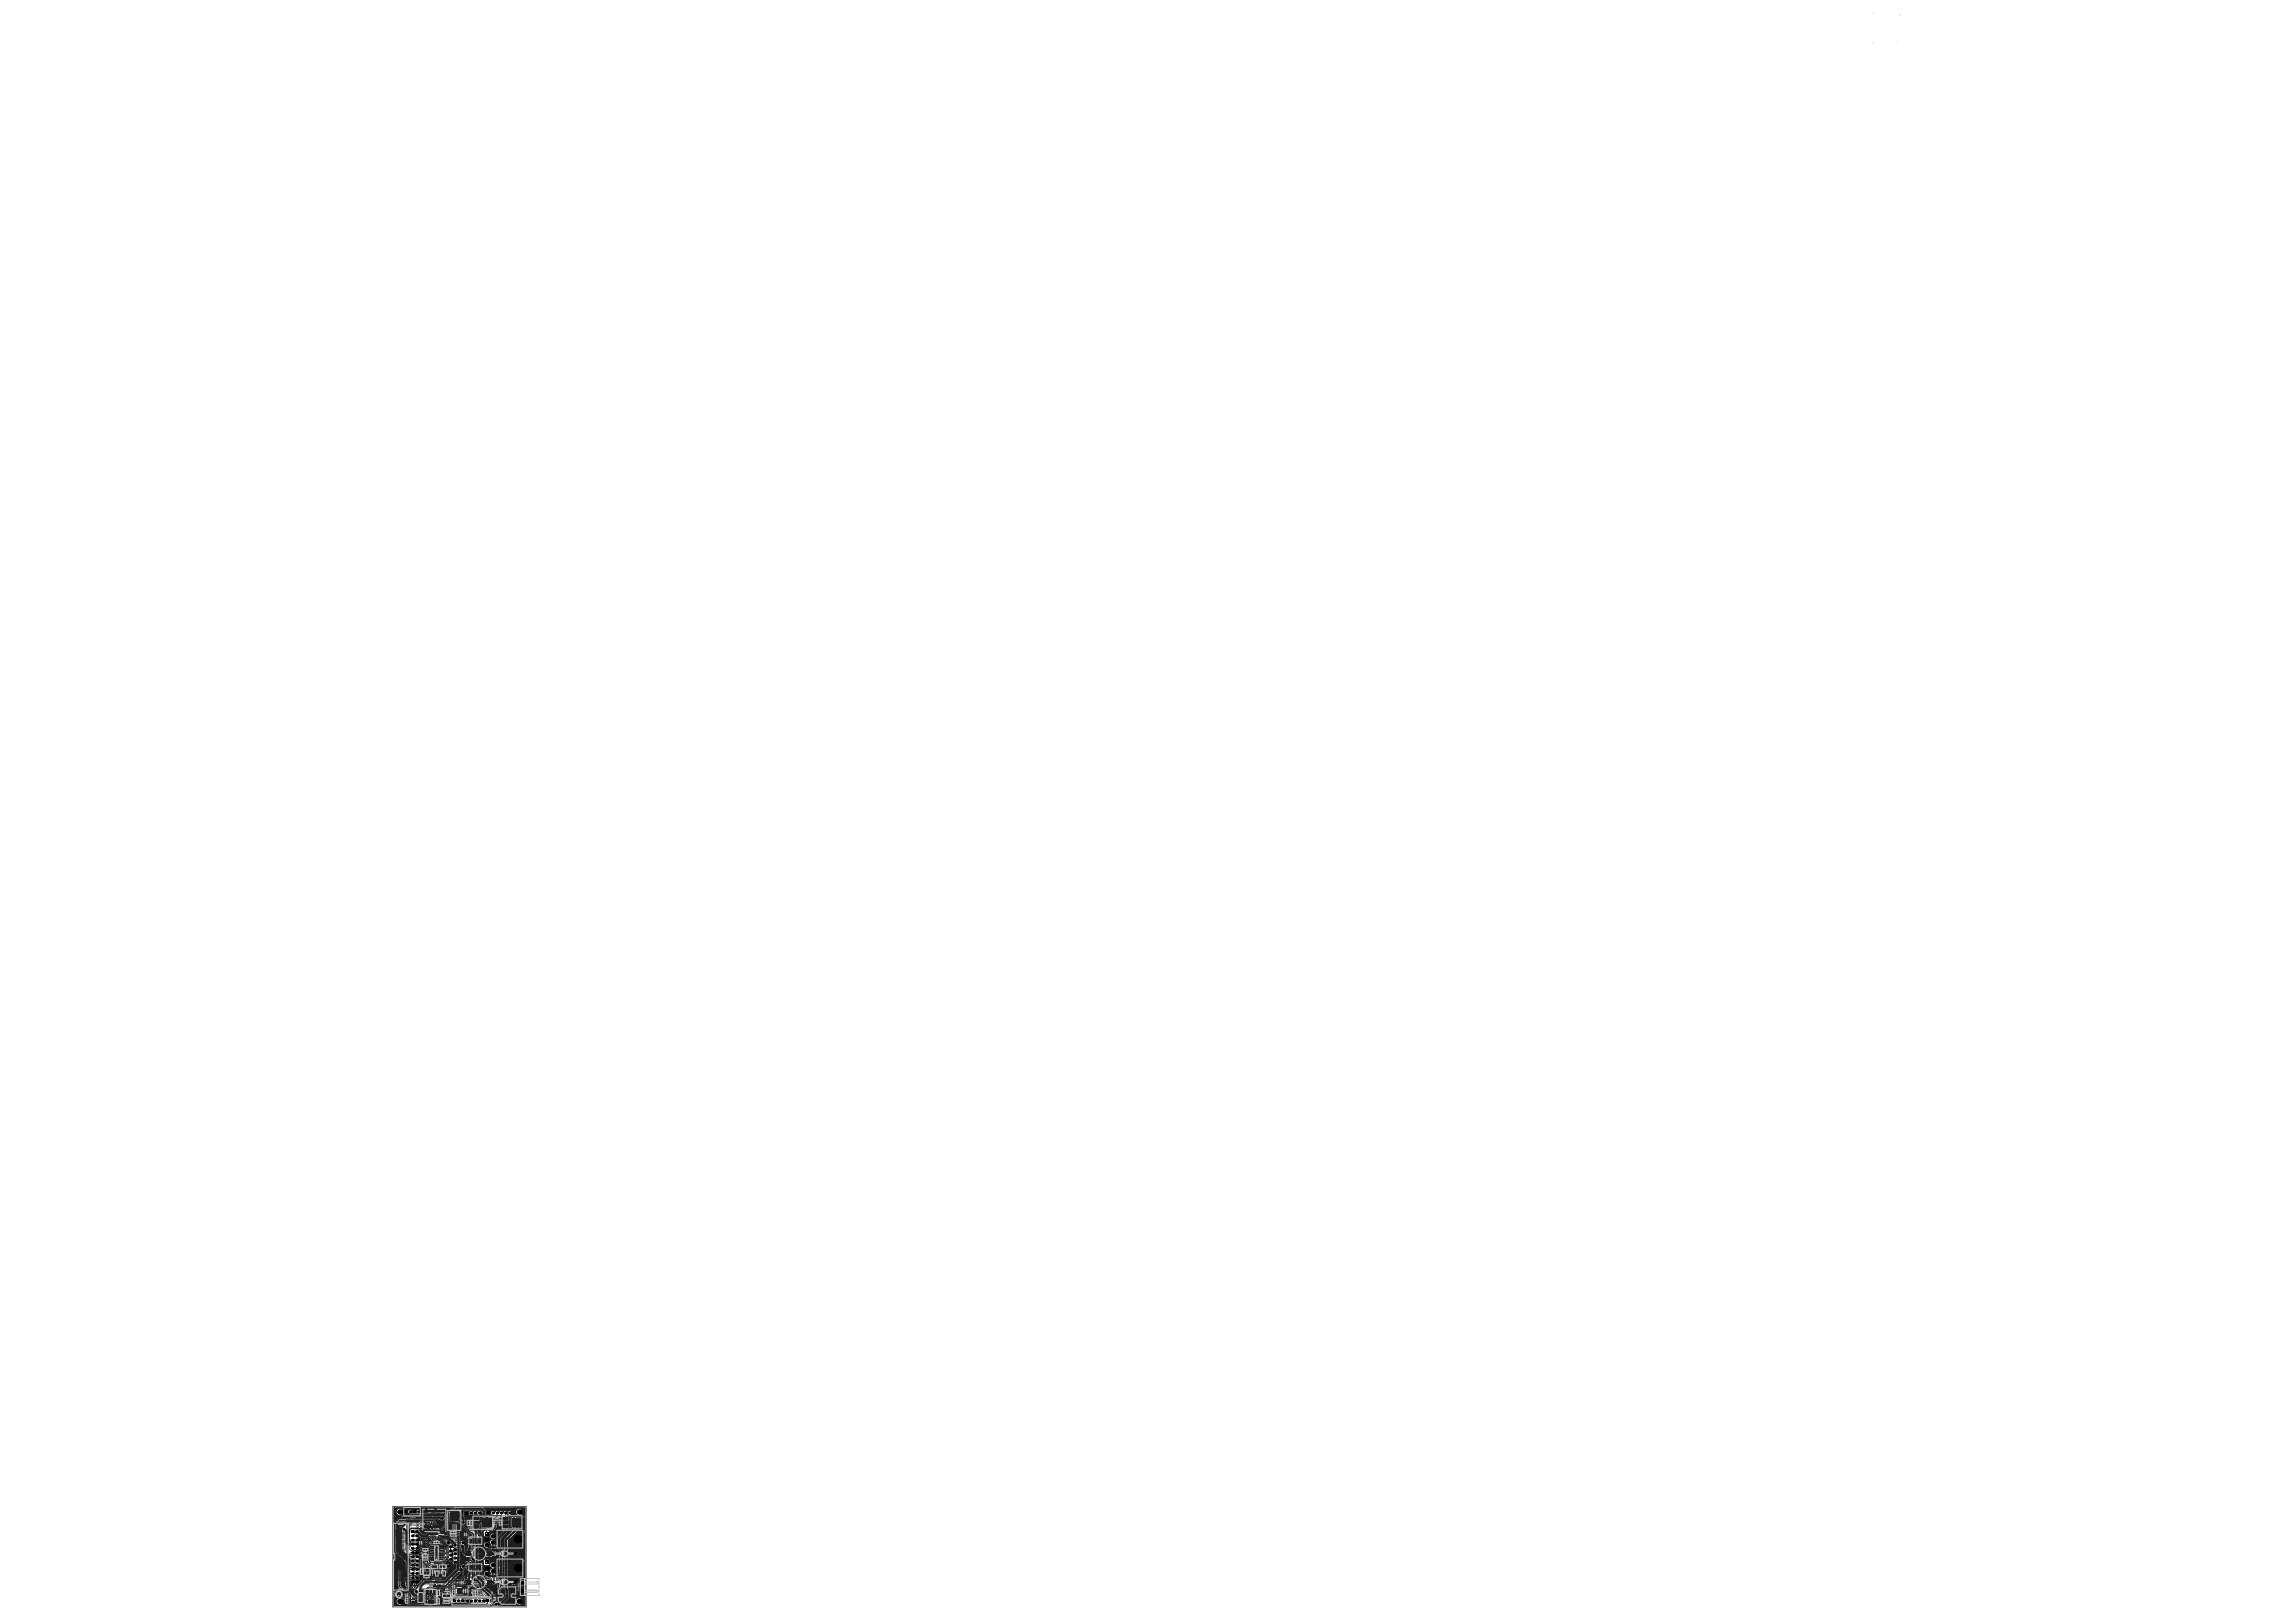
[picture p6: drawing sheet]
<svg xmlns="http://www.w3.org/2000/svg" width="297mm" height="210mm" viewBox="0 0 297 210" stroke-linecap="round" stroke-linejoin="round" font-family="sans-serif">
<g fill="none" stroke="#5a5a5a" stroke-width=".13">
<path d="M50.8 195h17.3v13h-17.3zM54.5 198.1h2.8v2.9h-2.8zM54.8 198.5h2.2v2.1h-2.2zM55.8 199.6h.2M55.9 199.5v.2M54.8 201.9h2.4v2.9h-2.4zM55.3 202h1.5v2.7h-1.5zM55.9 203.3h.2M56 203.2v.2M58.7 205.1h1.5v1.5h-1.5zM58.8 205.2h1.3v1.3h-1.3zM59.3 205.8h.3"/>
<path d="M59.4 205.7v.3"/>
<circle cx="55.5" cy="204.5" r=".11"/>
<circle cx="56.8" cy="200.4" r=".11"/>
<circle cx="59.9" cy="205.4" r=".11"/>
</g>
<g fill="none" stroke="#8c8c8c" stroke-width=".13">
<path d="M51.4 198.2h.9v.4h-.9zM51.4 198.7h.9v.5h-.9zM51.4 199.3h.9v.4h-.9zM51.4 199.8h.9v.5h-.9zM52.3 198.3v.3M52.3 199.4v.2M53.9 196.9h.7v.3h-.7zM53.9 197.2h.7v.3h-.7zM53.9 197.6h.7v.3h-.7zM54.5 195.3h.9v.5h-.9zM54.9 198.6h2v1.9h-2zM55.7 197.1h.3v.7h-.3z"/>
<path d="M56.1 197.1h.2v.6h-.2zM56.4 197.1h.3v.6h-.3zM57.8 196.5h-.2v2.5h.2M57.9 199.8v2.7M58.2 199.6h1.5M58.4 196.5h.3v2.5h-.3M58.8 197.9v.4M58.8 197v.4M58.8 198.8h.3v.7h-.3zM59 198.3h.1M59 197.9h.1M59 197.4h.1"/>
<path d="M59 197h.1M59 197v.4M59 197.9v.4M59.1 197.4h.3v.6h-.3zM59.2 198.8h.2v.7h-.2zM59.9 199.8v2.7M60.1 195.3h2.1v1.1h-2.1zM60.1 196.4h.1M60.1 195.5h2.1M62.5 197.3h.9v.4h-.9zM63 195.2h3.2v1.1h-3.2zM63 195.4h3.2"/>
<path d="M63.5 197.4h.6v.2h-.6zM64.2 197.7h.9v.9h-.9zM64.3 199.1h.6v.3h-.6zM64.3 199.5h.6v.3h-.6zM64.3 198.8h.6v.2h-.6zM64.3 197.4h.7v.3h-.7zM65.2 197.8h.2v.7h-.2zM51.4 202h.9v.4h-.9zM51.4 200.4h.9v.4h-.9zM51.4 200.9h.9v.4h-.9zM51.4 202.5h.9v.5h-.9zM51.4 203h.9v.5h-.9z"/>
<path d="M51.4 203.6h.9v.4h-.9zM51.4 204.1h.9v.5h-.9zM51.4 201.4h.9v.5h-.9zM52.1 206.1h.3v.6h-.3zM52.3 200.5v.2M52.3 202.6v.3M52.3 203.7v.2M52.3 201.5v.3M52.6 206.1h.5v1.1h-.5zM54.2 205.6h.9v1.8h-.9zM54.8 201.6h.4M54.8 201.9h.4"/>
<path d="M54.8 201.3h.4M54.8 201.5h.4M55.3 202h1.4v2.7h-1.4zM55.5 205.3v.9M55.6 206.3h1M55.6 205.2h1M55.9 206.8h.3v.4h-.3zM56 206.8h.2M56.3 206.8h.3v.4h-.3zM56.3 206.8h.2M56.6 206.8h.3v.4h-.3zM56.7 206.8h.2"/>
<path d="M56.7 205.3v.9M56.8 201.3h.7v.3h-.7zM56.8 201.6h.7v.3h-.7zM57.3 203.1h.7v.3h-.7zM57.3 203.5h.7v.3h-.7zM57.3 205.3h.3v.7h-.3zM57.6 207.1h.6v.3h-.6zM57.6 206.1h.6v.2h-.6zM57.6 206.4h.6v.3h-.6zM57.6 206.8h.6v.3h-.6zM57.7 205.8h.1M57.7 205.4h.1"/>
<path d="M57.7 205.4v.4M58 205.4v.4M58 205.1h.1M58 204.8h.1M58 204.8v.3M58.1 202.7h1.6M58.1 205.3h.3v.7h-.3zM58.2 205.1h.1M58.2 204.8h.1M58.2 204.8v.3M58.7 203.7h.9v.9h-.9zM58.8 206.3v.2h.2"/>
<path d="M59 205.2h-.2v.2M59.8 204.3h.1M59.8 203.9h.1M59.8 203.9v.4M59.9 205.2h.2v.2M60 202.3h.1M60 202h.1M60 202v.3M60 204.3h.1M60 203.9h.1M60 203.9v.4M60.1 202.9h.2v.6h-.2z"/>
<path d="M60.1 206.3v.2h-.2M60.2 200.5h.3l-.1 .7-.2-.1zM60.3 202.3h.1M60.3 202h.1M60.3 202v.3M60.3 203.7h.9v.8h-.9zM60.5 205.3h.1M60.5 205.5h.1M60.5 205.7h.1M60.5 205.9h.1M60.5 206h.1M60.5 206.3h.1"/>
<path d="M60.5 206.4h.3M60.5 206.6h.1M60.5 205.3h.3M60.5 206.6h.3M60.5 206h.3M60.5 206.3h.3M60.5 205.9h.3M60.5 205.7h.3M60.5 205.5h.3M60.5 204.9h.1M60.5 205.2h.1M60.5 205.2h.3"/>
<path d="M60.5 204.9h.3M60.6 202.9h.3v.6h-.3zM60.8 205.3h.1M60.8 205.5h.1M60.8 205.7h.1M60.8 205.9h.1M60.8 206h.1M60.8 206.3h.1M60.8 206.6h.1M60.8 204.9h.1M60.8 205.2h.1M60.8 200.2h.5v1.2h-.5z"/>
<path d="M60.9 202.9h.3v.6h-.3zM61.2 205h.5v1.2h-.5zM61.5 203.7h.8v.9h-.8zM61.8 205h.5v1.2h-.5zM61.9 201.7h.6v.2h-.6zM61.9 202h.6v.3h-.6zM61.9 202.4h.6v.3h-.6zM62.1 202.8h.1M62.1 203h.1M62.1 203h.3M62.1 202.8h.3M62.4 202.8h.1"/>
<path d="M62.4 203h.1M62.7 205.3h.3v.6h-.3zM63.4 205.5v.4M63.6 205.5v.4M63.7 205.5v.4M64 205.5v.4M64.3 202.3h.9v.8h-.9zM64.4 203.2h.7v.3h-.7zM64.5 201.9h.6v.3h-.6zM64.6 205.1h1.7v2.5h-1.7zM65.1 204.7h.7v.3h-.7zM65.2 203.9h.6v.2h-.6z"/>
<path d="M65.2 202.4h.3v.7h-.3zM65.3 203.1h.8v.5h-.8zM66.5 205.3h.3v.6h-.3zM66.6 206.1v.4M66.8 206.1v.4"/>
</g>
<g fill="#8c8c8c">
<path d="M51.1 204.2v.1h.2v-.1z"/>
<path d="M51.1 204.4h.2l-.1 .1z"/>
<path d="M51.1 204.5h.2l-.1 .1z"/>
<path d="M51.2 202.1v.1h.1v-.1z"/>
<path d="M51.2 202.2l.1 .1z"/>
<path d="M51.2 202.3l.1 .1h-.1z"/>
<path d="M51.2 199.9v.1h.1v-.1z"/>
<path d="M51.2 200.1h.1h-.1z"/>
<path d="M51.2 200.2l.1-.1v.1h-.1z"/>
<path d="M52.8 205.8h.1v.1z"/>
<path d="M55 204.8l.1 .1v-.1l-.1 .1z"/>
<path d="M55.1 204.8a.05 .05 0 0 0 .1 0 .05 .05 0 0 0-.1 0z"/>
<path d="M55.9 206.4l.1 .1z"/>
<path d="M56.6 206.4l.1 .1z"/>
<path d="M57.2 206.1l.1 .1z"/>
<path d="M57.1 206.1l.1 .1z"/>
<path d="M58.1 204.4h.1l-.1 .1z"/>
<path d="M58.1 204.3v.1l.1-.1z"/>
<path d="M60.7 202.7v.1h.2v-.2z"/>
<path d="M60.5 202.6l.1 .2z"/>
<path d="M61 206.1h.1l-.1 .1z"/>
<path d="M61 206h.1v.1z"/>
<path d="M64 205.7h.2v.1z"/>
<path d="M64 205.8l.2 .1z"/>
<path d="M65.9 204v.1h.2v-.1z"/>
<path d="M66 203.9a.05 .05 0 0 0 .1 0 .05 .05 0 0 0-.1 0z"/>
<path d="M51.2 203.2v.1h.1v-.1z"/>
<path d="M51.2 203.3l.1 .1z"/>
<path d="M51.2 203.5l.1-.1z"/>
<path d="M51.2 201v.1h.1v-.1z"/>
<path d="M51.2 201.2h.1z"/>
<path d="M51.2 201.3h.1z"/>
<path d="M51.2 199v.1h.1v-.1z"/>
<path d="M51.2 199.1l.1 .1h-.1z"/>
<path d="M51.2 199.2l.1 .1h-.1z"/>
<path d="M52.4 202.6h.2l-.2 .1z"/>
<path d="M52.4 202.9l.2-.1v.2h-.2z"/>
<path d="M52.4 201.5l.2 .1h-.1z"/>
<path d="M52.4 201.7l.1 .1 .1-.2z"/>
<path d="M52.5 199.4v.1h.1v-.1z"/>
<path d="M52.5 199.6l.1-.1v.2h-.1z"/>
<path d="M52.4 198.4h.2l-.2 .1z"/>
<path d="M52.4 198.5h.2v.1h-.2z"/>
<path d="M54.6 201.1l.1 .1z"/>
<path d="M54.5 201.1l.1 .1z"/>
<path d="M54.6 201.9l.1 .2z"/>
<path d="M54.5 201.9l.1 .2z"/>
<path d="M55.6 196.7v.1h.1v-.1z"/>
<path d="M55.6 196.9h.1z"/>
<path d="M56 205l.1 .1h-.1z"/>
<path d="M55.9 205v.1z"/>
<path d="M56.3 206.4l.1 .1z"/>
<path d="M56.4 196.7v.1h.2v-.1z"/>
<path d="M56.4 196.8l.2 .1z"/>
<path d="M57.1 200.7l.1 .1-.1-.1v.1z"/>
<path d="M57.2 200.7h.1v.1z"/>
<path d="M57.7 201.1v.1h.2v-.1z"/>
<path d="M57.7 201h.2l-.1 .1z"/>
<path d="M57.7 200.9l.1 .1 .1-.1z"/>
<path d="M57.8 200.8l.1-.1v.1h-.1z"/>
<path d="M58.5 204.1h.2z"/>
<path d="M58.8 198.6h.1z"/>
<path d="M58.8 196.7l.1-.1z"/>
<path d="M58.8 196.6l.1-.1v.1z"/>
<path d="M59.5 199.2v.1h.1v-.1z"/>
<path d="M59.5 199.1h.1l-.1 .1z"/>
<path d="M59.5 199a.05 .05 0 0 0 .1 0 .05 .05 0 0 0-.1 0z"/>
<path d="M59.5 197.8v.1h.1v-.1z"/>
<path d="M59.5 197.7h.1h-.1z"/>
<path d="M59.5 197.6l.1-.1v.1z"/>
<path d="M60.2 200h.2z"/>
<path d="M61 205.4h.1h-.1z"/>
<path d="M61 205.2l.1 .1h-.1z"/>
<path d="M61 199.8v.1h.1v-.1z"/>
<path d="M61 200l.1-.1z"/>
<path d="M61 200.1l.1-.1z"/>
<path d="M62.5 204.2h.1v.1h-.1z"/>
<path d="M64.1 203h.1z"/>
<path d="M64 198.2l.2 .1h-.2z"/>
<path d="M65.5 198.2v.1h.1v-.1z"/>
<path d="M65.5 198.1h.1z"/>
<path d="M65.5 198h.1z"/>
<path d="M66.2 203.3l.1 .1h-.1z"/>
<path d="M66.2 203.5h.1z"/>
<path d="M52.5 204h.1v.1z"/>
<path d="M52.4 200.4h.2v.1z"/>
<path d="M52.4 200.6l.2-.1z"/>
<path d="M52.4 200.6h.2h-.1l.1 .1h-.2h.1z"/>
<path d="M52.4 200.8l.2-.1-.1 .1 .1 .1h-.2z"/>
<path d="M57.1 205.5v.1h.2v-.1z"/>
<path d="M57.1 205.7a.05 .05 0 0 0 .1 0 .05 .05 0 0 0-.1 0z"/>
<path d="M57.1 205.8h.2z"/>
<path d="M58.5 205.7v.1h.1v-.1z"/>
<path d="M58.5 205.6a.05 .05 0 0 0 .1 0 .05 .05 0 0 0-.1 0z"/>
<path d="M60.1 204.1h.1h-.1z"/>
<path d="M60.1 204a.06 .06 0 0 0 .1 0 .06 .06 0 0 0-.1 0z"/>
<path d="M61 205.8h.1h-.1z"/>
<path d="M63.2 205.6h.1v.1z"/>
<path d="M63.2 205.8l.1-.1v.1z"/>
<path d="M67 201.6h.4v.1l-.2 .1h.2v.1l-.4 .1 .3-.1-.3-.1 .3-.2z"/>
<path d="M67 201.3l.3 .1 .1-.2-.2 .3 .2-.1v.1l-.4 .1 .2-.2z"/>
<path d="M67 200.9l.4-.1v.1l-.2 .1 .2 .1v.1h-.4l.3-.1h-.3l.3-.2-.3 .1z"/>
<path d="M57.7 205.1l.1 .2z"/>
<path d="M57.6 205.1l.1 .2z"/>
<path d="M58.3 203.6v.1h.1v-.1z"/>
<path d="M58.2 203.6v.1z"/>
<path d="M58 203.6l.1 .1z"/>
<path d="M58.1 203.2l.1 .1z"/>
<path d="M58 203.2l.1 .1z"/>
<path d="M60.1 202.7v.1h.1z"/>
<path d="M60 202.7l.1 .1h-.1z"/>
<path d="M61.3 204.8h.1v.1z"/>
<path d="M62.1 204.8v.1h.2l-.1-.1z"/>
<path d="M61.3 202.7v.1h.1l-.1-.1z"/>
<path d="M61.1 202.7a.06 .06 0 0 0 .1 0 .06 .06 0 0 0-.1 0z"/>
<path d="M61 202.7l.1 .1h-.1z"/>
<path d="M61.6 202.1v.2z"/>
<path d="M61.4 202.2a.1 .1 0 0 0 .2 0 .1 .1 0 0 0-.2 0z"/>
<path d="M62.1 201.5l.1 .1z"/>
<path d="M61.1 196.4v.2v-.2l.1 .2v-.2v.2l-.1-.1v.1z"/>
<path d="M61.2 196.4h.1v.2z"/>
<path d="M63.8 197.1v.2z"/>
<path d="M63.7 197.2a.06 .06 0 0 0 .1 0 .06 .06 0 0 0-.1 0z"/>
<path d="M64.7 203.6h.1v.1z"/>
<path d="M64.9 203.6v.1z"/>
<path d="M65.6 202.7v.2l.1-.1v-.1z"/>
<path d="M65.6 202.6l.1 .1h-.1z"/>
<path d="M64.7 201.8l.1 .1h-.1z"/>
<path d="M64.6 201.8l.1 .1h-.1z"/>
<path d="M65.2 199.6l.1 .1z"/>
<path d="M65.3 199.6l.1 .1z"/>
<path d="M65.2 199.2l.1 .2z"/>
<path d="M65.3 199.2h.1v.1z"/>
<path d="M65 198.8l.1 .2h.1v-.2z"/>
<path d="M65.2 198.8l.1 .2z"/>
<path d="M65.3 198.9l.1 .1v-.2z"/>
<path d="M65.2 197.4l.1 .1z"/>
<path d="M65.1 197.4l.1 .1z"/>
<path d="M64.6 196.5v.1v-.1l.1 .1v-.1v.2v-.1l-.1 .1z"/>
<path d="M64.8 196.5v.2z"/>
<path d="M56.1 196.7v.1h.2v-.1z"/>
<path d="M56.1 196.8l.2 .1z"/>
<path d="M58.7 199.2v.2l.1-.1v-.1z"/>
<path d="M58.7 199.1l.1 .1h-.1z"/>
<path d="M57.3 197.5h.2v.1h-.2z"/>
<path d="M57.3 197.6l.2 .1-.2 .1z"/>
<path d="M57.4 197.8h.1h-.2z"/>
<path d="M60 201.6l.1 .1z"/>
<path d="M61.6 202.5l.1 .1h-.1z"/>
<path d="M64.3 206.9h.1l-.1 .1z"/>
<path d="M64.3 207h.1v.1l-.1-.1v.1z"/>
<path d="M64.3 207.1l.1 .1-.1 .1z"/>
<path d="M66.9 206.3h.2h-.2z"/>
<path d="M66.9 206.2l.2-.1v.1z"/>
<path d="M66.9 205.6v.1h.2l-.1-.1z"/>
<path d="M66.9 205.5v.1l.2-.1z"/>
<path d="M66.9 205.4h.2l-.2 .1z"/>
<path d="M61.3 203.8a.05 .05 0 0 0 .1 0 .05 .05 0 0 0-.1 0z"/>
<path d="M62.6 205.5v.1h.1v-.1z"/>
<path d="M62.6 205.7h.1h-.1z"/>
<path d="M62.6 205.8l.1-.1v.1h-.1z"/>
<path d="M52 205.8l.1 .1z"/>
<path d="M53.6 196.9l.1 .2z"/>
<path d="M57.3 206.8l.1 .2z"/>
<path d="M57.2 206.8l.1 .2z"/>
<path d="M57.2 206.5l.1 .1z"/>
<path d="M57.1 206.5l.1 .1z"/>
<path d="M60.6 204.7v.1z"/>
<path d="M60.4 204.7l.1 .2v-.1z"/>
<path d="M59.1 204.9l.1 .1v-.1v.1z"/>
<path d="M59 204.9h.1v.1z"/>
<path d="M62.2 197.5l.1 .1z"/>
<path d="M66 204.8l.1 .1v-.1z"/>
<path d="M66.1 204.8l.1 .1z"/>
<path d="M53.6 197.6l.1 .2z"/>
<path d="M53.6 197.3l.1 .1z"/>
<path d="M53.5 197.3h.1v.1z"/>
<path d="M55.6 195.5h.1v.2z"/>
<path d="M55.5 195.5v.2z"/>
<path d="M60.6 206.7l.1 .1z"/>
<path d="M60.5 206.7l.1 .1h-.1z"/>
<path d="M57.2 207.2l.1 .1z"/>
<path d="M57.1 207.3a.06 .06 0 0 0 .1 0 .06 .06 0 0 0-.1 0z"/>
<path d="M57.1 202l.1 .1h-.1z"/>
<path d="M57 202a.06 .06 0 0 0 .1 0 .06 .06 0 0 0-.1 0z"/>
<path d="M57.1 201.1l.1 .1h.1l-.1-.1z"/>
<path d="M57 201.1l.1 .1h-.1z"/>
<path d="M56.9 201.1h.1v.1z"/>
<path d="M65.8 202.5l.5-.1v.1l-.4 .1 .4 .1v.1l-.5 .1v-.1l.4-.1h-.4v-.1l.4-.1h-.4z"/>
<path d="M65.8 202l.3 .2 .2-.2-.3 .3 .3-.1v.1l-.5 .1 .2-.2-.2-.1z"/>
<path d="M65.8 201.6h.5v.1l-.4 .1h.4v.1l-.5 .1v-.1h.4h-.4v-.1l.4-.2-.4 .1z"/>
<path d="M65.8 201.2h.4l.1-.1v.3h-.1v-.1h-.4z"/>
<path d="M65.8 200.6l.1-.1v.2h.1v-.2l.1 .1-.2 .2-.1-.1z"/>
<path d="M65.8 200.2h.3v.2l.2-.1v.1l-.5 .1v-.1l.3-.1h-.3z"/>
<path d="M65.8 199.9h.3v.2h-.3l.3-.1h-.3z"/>
<path d="M65.8 199.4l.5-.1v.1l-.5 .1z"/>
<path d="M65.8 198h.2v.1l.1-.1v.2h-.1l-.1-.2v.2z"/>
<path d="M52.9 205.8v.1h.1v-.1zM52.9 205.8l.1 .1z"/>
<path d="M56 206.4v.1h.1v-.1zM56.1 206.4v.1z"/>
<path d="M56.8 206.4l.1 .1v-.1zM56.8 206.4v.1z"/>
<path d="M57.3 206.1v.1h.2l-.1-.1zM57.4 206.1v.1z"/>
<path d="M60.6 202.7a.06 .06 0 0 0 .1 0 .06 .06 0 0 0-.1 0zM60.6 202.7a.05 .05 0 0 1 .1 0 .05 .05 0 0 1-.1 0z"/>
<path d="M66 203.8a.06 .06 0 0 0 .1 0 .06 .06 0 0 0-.1 0zM66 203.8h.1z"/>
<path d="M52.4 202.7l.1 .1h.1v-.1zM52.5 202.7h.1z"/>
<path d="M52.4 201.8l.1 .1h.1v-.1zM52.5 201.8h.1z"/>
<path d="M55.6 197a.06 .06 0 0 0 .1 0 .06 .06 0 0 0-.1 0zM55.6 197h.1z"/>
<path d="M56.4 206.4v.1h.1v-.1zM56.4 206.4l.1 .1z"/>
<path d="M56.4 197h.2zM56.4 197a.05 .05 0 0 1 .1 0 .05 .05 0 0 1-.1 0z"/>
<path d="M58.5 204.2a.1 .1 0 0 0 .2 0 .1 .1 0 0 0-.2 0zM58.5 204.2a.05 .05 0 0 1 .1 0 .05 .05 0 0 1-.1 0z"/>
<path d="M58.8 198.5a.06 .06 0 0 0 .1 0 .06 .06 0 0 0-.1 0zM58.8 198.5a.05 .05 0 0 1 .1 0 .05 .05 0 0 1-.1 0z"/>
<path d="M60.2 200.1h.2zM60.3 200.1a.05 .05 0 0 1 .1 0 .05 .05 0 0 1-.1 0z"/>
<path d="M62.5 204.4a.07 .07 0 0 0 .1 0 .07 .07 0 0 0-.1 0zM62.5 204.4a.05 .05 0 0 1 .1 0 .05 .05 0 0 1-.1 0z"/>
<path d="M64.1 202.9a.07 .07 0 0 0 .1 0 .07 .07 0 0 0-.1 0zM64.1 202.8a.05 .05 0 0 1 .1 0 .05 .05 0 0 1-.1 0z"/>
<path d="M64 198.1a.07 .07 0 0 0 .1 0 .07 .07 0 0 0-.1 0zM64 198.1a.05 .05 0 0 1 .1 0 .05 .05 0 0 1-.1 0z"/>
<path d="M52.5 203.9a.07 .07 0 0 0 .1 0 .07 .07 0 0 0-.1 0zM52.5 203.9a.05 .05 0 0 1 .1 0 .05 .05 0 0 1-.1 0z"/>
<path d="M61 205.7a.05 .05 0 0 0 .1 0 .05 .05 0 0 0-.1 0zM61 205.7a.05 .05 0 0 1 .1 0 .05 .05 0 0 1-.1 0z"/>
<path d="M67.1 200.6a.15 .15 0 0 0 .3 0 .15 .15 0 0 0-.3 0zM67.1 200.6l.2-.1z"/>
<path d="M67 200.2l.2 .2 .2-.2zM67.2 200.3h.1l-.1 .1z"/>
<path d="M67.1 200l-.1 .1h.1l.3-.1-.1-.1v.2l-.1-.2zM67.1 200a.06 .06 0 0 1 .1 0 .06 .06 0 0 1-.1 0z"/>
<path d="M58.3 203.2v.1h.1l-.1-.1zM58.3 203.2v.1z"/>
<path d="M60.2 202.7v.1h.1v-.1zM60.2 202.7h.1z"/>
<path d="M61.5 204.8v.1h.1v-.1zM61.5 204.8h.1z"/>
<path d="M61.4 204.8a.06 .06 0 0 0 .1 0 .06 .06 0 0 0-.1 0zM61.4 204.9a.05 .05 0 0 1 .1 0 .05 .05 0 0 1-.1 0z"/>
<path d="M62 204.8a.06 .06 0 0 0 .1 0 .06 .06 0 0 0-.1 0zM62 204.9a.05 .05 0 0 1 .1 0 .05 .05 0 0 1-.1 0z"/>
<path d="M61.9 204.8a.06 .06 0 0 0 .1 0 .06 .06 0 0 0-.1 0zM61.9 204.9a.05 .05 0 0 1 .1 0 .05 .05 0 0 1-.1 0z"/>
<path d="M61.7 202.1v.2h.1v-.2zM61.7 202.1l.1 .1z"/>
<path d="M62.2 201.5v.1h.2l-.1-.1zM62.2 201.5h.1z"/>
<path d="M62 201.5l.1 .1zM62 201.5a.05 .05 0 0 1 .1 0 .05 .05 0 0 1-.1 0zM62 201.6a.05 .05 0 0 1 .1 0 .05 .05 0 0 1-.1 0z"/>
<path d="M60.9 196.5a.1 .1 0 0 0 .2 0 .1 .1 0 0 0-.2 0zM60.9 196.5a.05 .05 0 0 1 .1 0 .05 .05 0 0 1-.1 0z"/>
<path d="M63.9 197.2v.1h.1v-.2zM63.9 197.2h.1z"/>
<path d="M64.6 203.6v.1h.1v-.1zM64.6 203.6l.1 .1z"/>
<path d="M64.8 201.8v.1h.1v-.2zM64.8 201.8h.1z"/>
<path d="M65.1 199.6v.1h.1v-.1zM65.1 199.6l.1 .1z"/>
<path d="M65.1 199.2v.2l.1-.1v-.1zM65.1 199.3h.1z"/>
<path d="M65.3 197.4v.1h.2l-.1-.1zM65.3 197.4h.1z"/>
<path d="M64.4 196.6a.1 .1 0 0 0 .2 0 .1 .1 0 0 0-.2 0zM64.5 196.6a.05 .05 0 0 1 .1 0 .05 .05 0 0 1-.1 0z"/>
<path d="M54.6 205.4v.2h.1v-.2zM54.6 205.4l.1 .1z"/>
<path d="M54.5 205.5a.06 .06 0 0 0 .1 0 .06 .06 0 0 0-.1 0zM54.5 205.5a.05 .05 0 0 1 .1 0 .05 .05 0 0 1-.1 0z"/>
<path d="M54.4 205.5a.05 .05 0 0 0 .1 0 .05 .05 0 0 0-.1 0zM54.4 205.5a.05 .05 0 0 1 .1 0 .05 .05 0 0 1-.1 0z"/>
<path d="M56.1 197a.1 .1 0 0 0 .2 0 .1 .1 0 0 0-.2 0zM56.1 197a.05 .05 0 0 1 .1 0 .05 .05 0 0 1-.1 0z"/>
<path d="M58.7 199v.1h.1zM58.7 199.1a.05 .05 0 0 1 .1 0 .05 .05 0 0 1-.1 0z"/>
<path d="M59.9 201.7a.06 .06 0 0 0 .1 0 .06 .06 0 0 0-.1 0zM59.9 201.6l.1 .1z"/>
<path d="M61.6 202.9l.1 .1zM61.6 202.9a.05 .05 0 0 1 .1 0 .05 .05 0 0 1-.1 0z"/>
<path d="M61.7 202.5v.1h.2l-.1-.1zM61.7 202.5h.1z"/>
<path d="M61.5 202.5a.06 .06 0 0 0 .1 0 .06 .06 0 0 0-.1 0zM61.5 202.5l.1 .1z"/>
<path d="M64.3 206.6l.1 .1v-.2zM64.3 206.6h.1z"/>
<path d="M61.3 204a.07 .07 0 0 0 .1 0 .07 .07 0 0 0-.1 0zM61.3 204a.05 .05 0 0 1 .1 0 .05 .05 0 0 1-.1 0z"/>
<path d="M52.2 205.8v.1h.1v-.1zM52.2 205.8h.1z"/>
<path d="M52.1 205.8a.06 .06 0 0 0 .1 0 .06 .06 0 0 0-.1 0zM52.1 205.9a.05 .05 0 0 1 .1 0 .05 .05 0 0 1-.1 0z"/>
<path d="M53.7 196.9v.2h.1v-.2zM53.7 197h.1z"/>
<path d="M53.5 197a.05 .05 0 0 0 .1 0 .05 .05 0 0 0-.1 0zM53.5 197a.05 .05 0 0 1 .1 0 .05 .05 0 0 1-.1 0z"/>
<path d="M57.4 206.9v.1h.1v-.2zM57.4 206.9h.1z"/>
<path d="M57.3 206.5l.1 .1h.1l-.1-.1zM57.4 206.5v.1z"/>
<path d="M62.1 197.5a.06 .06 0 0 0 .1 0 .06 .06 0 0 0-.1 0zM62.2 197.5v.1z"/>
<path d="M65.9 204.8v.1h.1v-.1zM65.9 204.9h.1z"/>
<path d="M53.7 197.7v.1h.1v-.2zM53.7 197.7h.1z"/>
<path d="M53.5 197.7l.1 .1zM53.5 197.7a.05 .05 0 0 1 .1 0 .05 .05 0 0 1-.1 0z"/>
<path d="M53.7 197.3v.1h.1v-.1zM53.7 197.3h.1z"/>
<path d="M55.7 195.5v.2h.1v-.2zM55.7 195.5l.1 .1z"/>
<path d="M57.4 207.2v.1h.1l-.1-.1zM57.4 207.2v.1z"/>
<path d="M57.2 202v.1h.1v-.1zM57.2 202h.1z"/>
<path d="M65.8 200.9v.1l.1 .1 .2-.2-.1-.1h-.1v.2h-.1l.1-.2zM66 200.9h.1l-.1 .1z"/>
<path d="M65.8 199.6a.16 .16 0 0 0 .3 0 .16 .16 0 0 0-.3 0zM65.8 199.7a.1 .1 0 0 1 .2 0 .1 .1 0 0 1-.2 0z"/>
<path d="M65.8 199.2a.16 .16 0 0 0 .3 0 .16 .16 0 0 0-.3 0zM65.8 199.2a.1 .1 0 0 1 .2 0 .1 .1 0 0 1-.2 0z"/>
<path d="M65.7 198.8v.2l.1-.2 .1 .2 .2-.1v-.2zM65.9 198.8a.1 .1 0 0 1 .2 0 .1 .1 0 0 1-.2 0z"/>
<path d="M66.2 198.5l.1 .1zM65.8 198.6v.1l.3-.1v-.1z"/>
<path d="M65.8 198.3l.1 .2 .2-.1-.1-.1h-.1v.1h-.1l.1-.1zM66 198.3l.1 .1h-.1z"/>
<circle cx="58.1" cy="204.5" r=".05"/>
<circle cx="61" cy="206.3" r=".05"/>
<circle cx="64.1" cy="205.6" r=".05"/>
<circle cx="54.8" cy="201.1" r=".05"/>
<circle cx="54.8" cy="202" r=".05"/>
<circle cx="58.9" cy="198.7" r=".05"/>
<circle cx="58.9" cy="196.8" r=".05"/>
<circle cx="60.3" cy="199.9" r=".05"/>
<circle cx="61.1" cy="205.5" r=".05"/>
<circle cx="66.3" cy="203.2" r=".05"/>
<circle cx="52.5" cy="203.7" r=".05"/>
<circle cx="58.5" cy="205.5" r=".06"/>
<circle cx="60.2" cy="204.2" r=".05"/>
<circle cx="61.1" cy="205.9" r=".05"/>
<circle cx="63.2" cy="205.5" r=".05"/>
<circle cx="57.9" cy="205.2" r=".05"/>
<circle cx="60.8" cy="196.5" r=".05"/>
<circle cx="65.6" cy="202.6" r=".06"/>
<circle cx="64.4" cy="196.6" r=".05"/>
<circle cx="60.2" cy="201.6" r=".05"/>
<circle cx="61.8" cy="202.9" r=".05"/>
<circle cx="64.3" cy="206.7" r=".05"/>
<circle cx="67" cy="206.4" r=".05"/>
<circle cx="60.7" cy="204.8" r=".05"/>
<circle cx="62.4" cy="197.5" r=".05"/>
<circle cx="60.7" cy="206.7" r=".05"/>
</g>
<g fill="none" stroke="#8c8c8c" stroke-width=".13">
<path d="M55.5 206.2l.1 .1M55.6 205.2l-.1 .1M56.6 205.2l.1 .1M56.7 206.2l-.1 .1"/>
<circle cx="55.1" cy="204.5" r=".03"/>
<circle cx="55.6" cy="204.5" r=".06"/>
<circle cx="56.7" cy="200.3" r=".06"/>
<circle cx="56.9" cy="200.8" r=".03"/>
<circle cx="60.2" cy="205.2" r=".03"/>
</g>
<g fill="#5a5a5a">
<path d="M52.5 206.2l.1-.1v.5h.4l.1 .1h-.5v.1h-.2h.1z"/>
<path d="M52.6 206l.3-.2h.7v1l-.5-.5v-.2z"/>
<path d="M53.1 204.5l.4 .1-.1 .5h-.2l-.2-.2z"/>
<path d="M60.1 195.6l.5-.1-.1 .6h-.5l-.2-.2a.26 .26 0 0 0 .3-.3z"/>
<path d="M61.3 202.5h.3l.2-.1v.3h.4l.1 .5h-.5z"/>
<path d="M54.5 200h.4l.2 .1-.6 .6z"/>
<path d="M54.7 201l.6-.6-.2 .3v.5l.2 .1v.5l-.1 .1-.1 .3h-.2l.1-.3v-.7h-.3z"/>
<path d="M56.2 199.7l.3-.3h.1l-.1 .2-.1 .3-.1-.1-.2 .2v.5h-.1v-.6z"/>
<path d="M57.2 201.6h.7l.1 .1v.2l-.1 .1h-.7z"/>
<path d="M53.6 200.8l.5-.3v.8a.28 .28 0 0 0-.3-.1 .28 .28 0 0 0-.2 .2l-.2-.2a.26 .26 0 0 0 .2-.4z"/>
<path d="M60.4 202.8h.5v.4h-.4v.4h-.1z"/>
<path d="M61.7 195.8a.28 .28 0 0 0 .4 .2 .28 .28 0 0 0 .1-.4h.1l.6 .7h-1.4v-.3z"/>
<path d="M53.6 204.2a.28 .28 0 0 0 .4 .2 .28 .28 0 0 0 .1-.4l.5-.1 .2 .2v.3l-.2 .1-.1 .2h-.2l-.3 .4-.2-.1-.1-.5-.1-.2z"/>
<path d="M55.5 197.4h.1v.4l.6 .4v.8l-.1 .1-.6-.6z"/>
<path d="M54.6 196.9h1.1l-.1 .2h-.2l-.2 .2v1.2l.1 .2 .6 .7-.1 .1-.4-.3h-.8l-.2 .1v.2l-.3 .2-.2-.1 .2-.1v-.3l.3-.3v-.2l.5-.5v-1.1z"/>
<path d="M61.3 205.5h.2a.24 .24 0 0 0 .3 .2 .24 .24 0 0 0 .2-.2h.4v-.2l.2-.2h.4l.2 .1v.6h-.1v-.2h-.4v.1l-.3 .3-.1 .4h-.2l-.1-.3-.6 .1-.1-.1z"/>
<path d="M57.4 200.2l.4-.4 .2 .1-.7 .7v.3l-.1 .3h-.1v.4h-.2v-.3l.2-.2v-.6h.2z"/>
<path d="M57.1 198.3l.3 .2v.7l-.1-.1-.4-.1 .4-.1a.2 .2 0 0 0 0-.2 .2 .2 0 0 0-.2-.1z"/>
<path d="M57.7 197l.1-.1v.5h.6v-.6h.3v.4h.4l-.1 .1v.8h-.3v.4h-.3v-.4h-.6l-.1-.1z"/>
<path d="M58.6 203.7l1-.9 .1 .1 .3 .1v.6h.1l.2 .2h-.2l-.4-.4h-.1a.22 .22 0 0 0-.4 0 .22 .22 0 0 0 .1 .3 .22 .22 0 0 0 .3-.1l.1 .2-.1 .1h-.5v.2h-.4z"/>
<path d="M59.1 200.4h.5l.3 .4-.1 .1v.5l-.2 .2v.8l-1.1 1.1-.1-.1 1.1-1.1v-1.1l-.1-.2-.3-.3z"/>
<path d="M55.1 207l.3 .2h1.7l.2 .2-2.2 .1z"/>
<path d="M55.9 196.4l.6-.7h.7l-.2 .2v.5a.26 .26 0 0 0 .2 .4 .26 .26 0 0 0 .3-.4v-.3h.3v.5l-.4 .4v1.1l-.1-.1-.1-1-.6-.6z"/>
<path d="M50.9 195.1h5.3l-.3 .3h-.5v-.1h-.9v.1h-.2a.27 .27 0 0 0-.3 0 .27 .27 0 0 0-.1 .4h-.6l-.8 .8h-.1a.26 .26 0 0 0 0-.3 .26 .26 0 0 0-.3-.1h-.6l-.4 .4v1.2l.4 .3 .7 .1h-.8v.5h.1l-.4 .3v4.1l.3 .3v.1h.9v-.5h-.2l.2-.1 .1 .1v.7h-.1v-.1h-.9v.5h.1h-.1v.5h.1v.7l.3 .3h.9l-.4 .4h-.3v.8h.1l.2 .3h.3v.1h.5v-.1l.2 .1h.4a.7 .7 0 0 0 .7 .3l.3 .3h-3.8zM52.8 195.6a.26 .26 0 0 0 .5 0 .26 .26 0 0 0-.5 0zM51.3 195.7a.42 .42 0 0 0 .8 0 .42 .42 0 0 0-.8 0zM51.4 206.6a.21 .21 0 0 0 .4 0 .21 .21 0 0 0-.4 0zM51.3 207.2a.42 .42 0 0 0 .8 0 .42 .42 0 0 0-.8 0z"/>
<path d="M57.2 202.2h.8l.2-.2a.28 .28 0 0 0 .3-.1 .28 .28 0 0 0-.1-.4 .32 .32 0 0 0 .1-.4l.2 .3a.29 .29 0 0 0-.1 .2 .29 .29 0 0 0 .1 .3 .29 .29 0 0 0-.1 .3 .29 .29 0 0 0 .1 .2l-.8 .8v.6l-.3 .2v-.2h.1v-.7h-.1v-.4l-.4-.2zM57.7 202.7a.26 .26 0 0 0 .5 0 .26 .26 0 0 0-.5 0z"/>
<path d="M58.4 196.2l1.1 1 .3 .1a.27 .27 0 0 0 .4-.2 .27 .27 0 0 0-.1-.3h5l.4-.4v-.4l.2-.2a.26 .26 0 0 0 .3 .3 .26 .26 0 0 0 .2-.4 .26 .26 0 0 0-.4-.1l-.2 .1a.28 .28 0 0 0-.2-.2 .28 .28 0 0 0-.3 .3 .27 .27 0 0 0-.3-.3 .27 .27 0 0 0-.2 .3 .27 .27 0 0 0-.3-.3 .27 .27 0 0 0-.3 .3 .26 .26 0 0 0-.4-.2 .26 .26 0 0 0 .1 .4l-.2 .3-.1-.3-.4 .1-.4-.6h3.5l.2 .1v2.5l-.7 .7v1.2l-.5 .5v.5l-.4 .4h-1.1l-.5-.4h-1.2l-.3 .3v-1.2l-.1-.1a.16 .16 0 0 0-.2-.2 .16 .16 0 0 0-.1 .2 .16 .16 0 0 0 .1 .1h-.4v-1h.7l.6 .6h.5a.36 .36 0 0 0 0 .5 .36 .36 0 0 0 .5 0 .36 .36 0 0 0 0-.5l.2-.1 .1 .3v.5l.2 .2-.1 .7 .2 .1 .3-.1 .1-.3-.1-.6-.1-.2v-.3l.2 .1h.5l.3-.2v-.8h-.4v-.3h-.4a.39 .39 0 0 0-.6-.2 .39 .39 0 0 0-.1 .6l-.3 .4h-.9l-.4-.4 .3-.1-.1-.4-.6-.7h-.7l-.2 .3v2.3h-.5l-.2-.1a.29 .29 0 0 0 .1-.5 .27 .27 0 0 0 0-.4 .27 .27 0 0 0-.4 0 .27 .27 0 0 0 .1 .4l-.8-.2a.32 .32 0 0 0-.3 .4l-.3-.2 .4-.4v-.3l.1 .3h.7v-.4h-.3v-.3h-.4l-.3 .3-.1 .3v-.6l.5-.1 .2-.3 .4-.3v-.8l-.7-.7h-.4zM62.1 197.1v.2l.1 .1 .2-.1h.5v.5l1-.1 .1 .2 .2 .1h-.2l-.3-.2h-.7l-.2 .3h-.2v.7h.7v-.7h-.2v-.1h.6l.2 .3h.3v.1h.5v-.2h.8v-.4h-.5l.1-.1v-.4h-.5l-.3-.3h-2z"/>
<path d="M66.4 195.1h1.6v12.7h-3.7a.26 .26 0 0 0 .1-.4 .26 .26 0 0 0-.4 .1h-.2l-.2-.2v-.2h1.1v.5h1.4v-1.4h-1.4v.5h-.9l-.3-.3h.3l.2-.1 .1-1h.2l.2 .3h.2v.3h.5v-.8l.2 .4 .2 .1v.3h.6v-.2l.3-.1v.7h.4v-1.1h-.3a.23 .23 0 0 0-.3-.2 .23 .23 0 0 0-.1 .3v-.2h-.6v.3l-.2-.3 .5-.1v-.4h-.1l-.1-.3 .2-.1v-.4h-.4v.4h-.7l-.6 .5-.1-.6-.1-.2v-.3a.35 .35 0 0 0 0-.5 .35 .35 0 0 0-.5 0 .35 .35 0 0 0 0 .5v.5l.2 .2-.1 .6-.5-.5 .1-.1a.16 .16 0 0 0 .2 0 .16 .16 0 0 0 0-.2 .16 .16 0 0 0-.2 0h-.2a.37 .37 0 0 0 .3-.5 .37 .37 0 0 0-.5-.2l-.3-.3 .1-.4h-.4v-.2l.4-.1v.1h.7v-.7h-.2l-.2-.1h-.3v-.1h-.6v-.1h1l.4 .4h1v.4h.5h-.2v.2h-.4v.3l-.2-.1a.35 .35 0 0 0-.3-.5 .35 .35 0 0 0-.4 .4 .35 .35 0 0 0 .5 .3l.2 .1 .3 .1-.1 .5h.8v-.1h.2v.1h.4v-.5h-.4v.1h-.2v-.1h-.4l-.1-.2h.2v-.2l.8 .1v-.5h-.5h.1v-.4l-.3-.1 .7-.6v-.5l.5-.5v-1.2l.6-.7v-2.8zM66.8 195.7a.42 .42 0 0 0 .8 0 .42 .42 0 0 0-.8 0zM67.2 204.8a.35 .35 0 0 0 .7 0 .35 .35 0 0 0-.7 0zM66.8 207.2a.42 .42 0 0 0 .8 0 .42 .42 0 0 0-.8 0z"/>
</g>
<g fill="none" stroke="#5a5a5a" stroke-width=".13">
<path d="M51.6 198.4v.2l.4 .1v.3M51.6 199.5l.1 .3h.3v.2M51.6 199h-.3h-.1v1h.1M52 199.5h.3l.1-.1v-1l.3-.3v-.6l.8-.9h3.1l.5 .5v.9l.4 .5v.8l-.1 .1v.2l-.3 .1M52 198.4h.3l.3-.3v-.7l.9-.9h3.1l.6 .6v.9l.4 .5v.8l-.1 .1v.3l-.1 .1h-.3M52.4 198.4h.1M53.1 199.5l-.1 .1v.5l.4 .3M53.4 199.3h-.3l-.2 .1v1l.2 .2h.6M54 197.7h-.8l-.2 .2v.4l-.2 .2v5.8l.1 .1v.3M54 197l-.6 .1-.5 .5v.6l-.3 .3v5.9M54 197.4h-.8l-.2 .2v.6l-.3 .3v5.8l.1 .3M54.3 199.2l-.1 .8-.1 .1v.6l-.2 .2"/>
<path d="M54.4 197h.3l.1 .1v1.1l-.5 .4v.3l-.4 .4M54.4 197.4h.3v.7l-.8 .7M54.4 197.7v.5l-.3 .3h-.5l-.2 .3M54.7 199.6h-.3l-.1 .1v2.4l-.2 .2h-.4l-.1 .1v.4l-.2 .3M54.7 199.8h-.3l-.1 .1v2.8l-.1 .1h-.4l-.1 .2v.3l-.3 .3M54.7 199.5h.6l.1 .5-.9 .9v2.6l-.1 .1h-.4l-.1-.1M54.7 198.8v.5h-.3v.1h.3M54.7 199.9h-.3v3l-.2 .2h-.3M54.7 199.9l-.1 .6M54.7 199.7h.2l.2 .2M54.7 199.4h.7l.2 .1M54.8 195.6h-.7"/>
<path d="M55.2 195.6h.7l.4-.4h2.6l1 1h.7v-.6l.2-.1h1.5l.6 .7h.4M55.2 199.7l.1 .3-.3 .2h-.3M55.3 198.4h-.4l-.1 .1M55.4 198.4h.8M55.6 200l-.3 .5M55.8 197v.2M55.8 197.2h.1M55.8 197.6v.2a.5 .5 0 0 1 .5 .6M56.1 197.6l.1 .3 .2 .2v.3M56.2 200v1.4l-.2 .3v.6l-.4 .3M56.2 200h.1M56.4 198.4v.6l-1.9 2v2.8l-.1 .1h-.8l-.2 .3"/>
<path d="M56.5 197.6v.8M56.5 197.2h-1l-.2 .2v1.2l.6 .6M56.8 199.9h.3M56.8 199.9h.1M57.1 199.2l-.3-.1v-.4l.2-.2v-1.3l-.5-.5h-2.9l-.8 .8v.7l-.3 .2v2l-.2 .2h-.3M57.1 199.6h-.4l-.1 .1v.6l.4 .3v.5l-.2 .2v.8l-.5 .5v1.5l-.8 .7h-1.1l-.4 .5h-.9l-.7-.7v-.7l-.1-.1h-.3M57.1 199.3l-.4-.1v-.5l.2-.2v-1.3l-.4-.5h-2.9l-.8 .8v.7l-.2 .2v3.2l-.1 .1h-.5M57.1 199.5h-.4l-.1 .1v.7l.3 .4v.3l-.2 .2v.9l-.5 .5v1.5l-.7 .7h-1.1l-.4 .4h-.8l-.7-.7v-1.5l-.2-.2h-.3M57.1 199.4h-.3l-.2-.2h-.2l-.6 .6v1.5l-.2 .3v.4M57.3 198.5l.1 .3-.3 .1v.2h.2l.1 .1-.3 .2M58 198.5l-.2 .3v.6l-.1 .1v.2l-.3 .3h-.3M58.6 197v.3l.3 .1v.5l-.2-.1h-.9"/>
<path d="M58.9 198.7h.1M59 199h-.2l-.2 .1v.4l-1.2 1.1v.2M59 199.3h.3M59.3 197.5v-.3l-.2-.2h-.2l-.2-.3h-.6l-.1-.1-.4 .4v1.1l.1 .1v1.2l-.1 .1v.2l-.3 .2h-.2M59.3 197.9v.2l-.2 .2h-.2l-.1 .3h-.8M59.8 197.9h.5M60.3 199.3l-.4-.3h-.6v-.3h-.6l-.2 .3v.4l-.8 .8h-.3M60.9 195.8v.3l-.2 .2h-.8l-1.1-1.1h-2.4l-.7 .7h-2.3l-.8 .8h-.5l-.4 .4v.3M61 199l.6-.1 .7 .7h.9l.3-.4h.6v.1l.1 .6h.5l.1-.3M61.3 200l.2 .1v1.8l-.2 .1h-.6l-.1 .1v.4l.1 .1h.5l.4 .4v.1l.1 .2h.6l.1 .2v.2l.6 .5h.3M61.4 195.8v.4l-.1 .2h-1.4l-1.1-1.1h-2.4l-.7 .7h-2.3l-.8 .8h-.5l-.3 .3v.2M61.9 198.7l-.5-.6h-.5l-.1 .1v2.5l-.1 .1h-.6l-.2 .2v.4l-.2 .2v.8l-1.3 1.3v.3l-.4 .4h-.2l-.4 .5h-.8l-.2-.2h-.6l-.2 .2h-1.1l-.5 .5h-.4"/>
<path d="M62 198.9l.1-.2-.7-.7h-.6l-.1 .2v2.4l-.7 .1-.3-.4-1-.1M62.3 197.2v-.1h2l.2 .2v.2M62.9 199.9v.1M63.2 197.5h.4M63.7 195.8l.1 .4-.3 .2h-3.7l-1-1h-2.4l-.7 .7h-2.3l-.8 .8h-.5l-.2 .2v.3M63.8 198.8l.6 .1v.7M64 197.6l.1 .3h.3v.3h-.4l-.3-.3h-.6l-.1 .1-.1 .5M64.2 195.8l.1 .4-.3 .3h-4.2l-1.1-1h-2.3l-.6 .6h-2.4l-.8 .9h-.4l-.1 .3M64.8 199.6h.1M64.8 195.8h.1v.5l-.3 .3h-4.8l-1.1-1.1h-2.2l-.7 .7h-2.3l-.9 .9h-.3l-.1 .1M64.8 198.9h.2l.2-.2 .1-.3h-.4l-.1 .3h-.5l-.3-.4h-.4l-.2 .2v.3l-.5 .4M64.9 197.5v.5"/>
<path d="M64.9 198h.1M64.9 198h.4M65.3 195.8l.1 .6-.3 .2h-5.4l-1-1h-2.2l-.7 .7h-2.3l-1.1 1M66 196.2l-.7 .7h-4.7l-.4 .4v.5M67 199.2v1.6l-.3 .3M51.3 200l-.1 1 .2 .1M51.3 200h.3M51.4 202.2l-.2 .1v.8l.2 .2M51.4 202.2h.2M51.4 201.1h.1M51.4 201.1l-.2 .1v.9l.2 .1M51.4 201.1h.2"/>
<path d="M51.4 203.3h.1M51.4 203.3h.2M51.6 203.8v.2l.4 .1v.2M51.6 200.6l.1 .2 .3 .1v.2M51.6 202.7v.2l.4 .1v.3M51.6 204.3v1l.2 .2h1.5M51.6 201.6v.3h.4v.3M52.2 206.6l.1 .3 1 .1M52.8 206.3h.1l.7 .7M52.9 204.7h.1M53.4 200.9l-.4 .1v3.3l.2 .1h.3l.1 .2v.4M53.5 205.9h-.7l-.2 .2"/>
<path d="M54.8 202.7l-.1 1.3h.4M54.8 202.7h.3M54.8 201.4v1.3M55.1 200.8h.1M55.2 207.3h.1M55.2 207.3h1.9M55.2 201.8l-.2 .2M55.3 200.8v.3l.2 .2v.1M55.3 200.5l-.2 .1 .1 .8M55.3 200.5l.1 .6 .2-.1v-.2h.1M55.4 206.6h.1M55.4 206.8h.5l.1 .2h1.1l.3 .3h.3"/>
<path d="M55.4 206.6a.51 .51 0 0 0 .7 .1M55.4 202.5h.1M55.5 201.4l-.1 .4-.1 .3M55.8 200.8v.4l-.3 .2M55.8 203.8v.4l-.3 .3h-.7l-.1 .1M55.8 200.3l-.3 .2v.3M55.8 200.2l-.4 .2v.4M55.9 200.8l.1-.8 .1-.1h.4l-.1 .9M56 200.8v.6l-.2 .2v.4l-.4 .4h-.3M56.1 206.7v.2h1.6M56.1 200.8v.6l-.2 .2v.4l-.5 .5v.3l-.3 .1M56.2 205.4l.1-.1v-.3l-.1-.1h-.4l-.1 .1v.8"/>
<path d="M56.2 205.3v.1M56.3 200.8v.7l-.3 .2v.7l-.5 .5v.8l-.1 .1h-.3M56.3 201.5h.1M56.4 200.8v.7l-.3 .2v.8l-.5 .4v1.2l-.2 .2h-.3M56.6 206.4h-1.3l-.2 .1M56.6 206.4l-.2 .3M56.6 200.8v.2l-.1 .1v.5l-.2 .2 .1 .3M56.7 200.8l-.2 1M56.8 206.7v.1M56.9 202.7h.5l.1 .1v.5M57 205.9v-.1v-.7l-.4-.1-.2-.2h-.6l-.2 .2h-1.1l-.7 .7h-1l-.6 .5M57 201.8v.3h1l.3-.3"/>
<path d="M57.1 206.4h.1M57.1 200.1h.2l.1 .1M57.4 200.2v.3l-.2 .2v.3l-.2 .2v.2l.2 .2h.1v.2h.5l.1 .1M57.5 203.6l-.1 .4h-.5M57.5 205.5h-.2l.1 .6M57.5 205.8h.7l.3 .3h.4M57.6 201.5h.4M57.7 206.6h-.3l-.3 .2h-.8l-.1-.3h-.4l-.1 .1M57.7 206.2l-.3 .1a.53 .53 0 0 0-.6 .1h-.2M57.8 203.8h.1M57.8 203.3v.5M57.9 205.4l.4 .1"/>
<path d="M58 201.5h.1M58.1 206.2h.1M58.1 206.2h.8M58.1 204.7l.3 .2v.3M58.1 205.1l.2 .4M58.2 205.5l.3-.1v-.6l-.2-.2h-.4l-.7 .7v.7l-.1 .1-.2 .2h-2l-.3 .2v.7M58.2 205.5l.3 .2 .1 .3h.3M58.3 201.3v-.2l.3-.3h.5l.2 .3 .1 .2v1l-1.1 1v.7l-1 .8h-.7l-.3-.3v-1.8l.3-.3h.3M58.3 200.7l-.3 .3h-.5l-.2 .1v.3M58.4 204.6h.1M58.4 204.6l-.1-.1h-.4l-.8 .8v.7l-.3 .2h-2.1l-.1-.1v-.3M58.4 204.6l.2 .1v1.2h.3"/>
<path d="M58.8 201.1h.3l.2 .2v.9l-1.1 1.1v.7l-.2 .2h-.2l-.5 .5h-.7l-.2-.2v-1.5l.5-.1M58.8 201.6h.2l.2 .2v.4l-1.1 1.1v.6l-.2 .2h-.2l-.5 .5h-.5l-.2-.1v-.6l.1-.2h.3M58.8 202.2v.3l-.7 .7v.7l-.2 .1h-.2l-.5 .6h-.5l-.1-.1 .1-.2h.2M58.9 203.9l-.3 .1v.5l.2 .2v.6l.1 .2M58.9 204.3v.3l.2 .2v.5M58.9 205l.1 .5-.1 .1M59.1 206.4l-.1 .3-.9-.1M59.2 206.4v.3l-.1 .1h-.6l-.1 .1h-.3M59.3 206.4v.3l-.2 .2h-.5l-.4 .4h-.1M59.3 203.5h.3l.3 .3v.1M59.3 204.2v.6l-.1 .1v.4M59.4 206.4l-.1 .8"/>
<path d="M59.5 206.4h.1M59.5 206.4v.2l.3 .3h.3l.3 .3M59.6 206.4v.2l.3 .2h1.4l.2 .2v.2M59.6 201.2l-.1 .2v1l-1 1M59.7 203.1v.3l.4 .3M59.7 206.4v.2l.2 .2h2.5l.1 .1v.3M59.8 204.3h.1v.1l-.5 .6v.3M59.9 203.9h.1M60 201.5l-.2 .2v.7l-1.3 1.3v.9l.2 .1v.9l.2 .1M60 201.5l.1 .1v.4M60 205.1l-.1 .3v.6h.3l.1 .1h.1M60 205.9l.8 .1"/>
<path d="M60 206.4l-.1-.1h-.9l-.2 .2h-.3l-.1-.1h-1.3M60 205.8h.4M60 206.4l.1 .1h.3M60 206.2v.2M60.1 205.3l-.1 .2M60.3 203.4l-.1 .1 .2 .2 .4 .1v.6l-.2 .2h-.7l-.4 .4v.3M60.3 203l-.1-.1 .2-.2h.8l.5 .7h.5l.1 .1v.3l-.1 .2v.3l.1 .1h.5l.8 .8h.7l.4-.4h.6v.3l.2 .4 1.2-.1M60.4 203.9h-.6l-.2 .2h-.2M60.4 204.3l-.3-.2h-.3l-.3 .3v.4l-.2 .2v.3M60.4 202.2v.1h-.3M60.4 205.8h.1M60.4 205.8l.1-.2 .5-.2 .1 .5"/>
<path d="M60.4 205.4l.1-.2h.5l.2 .2v.7l.1 .2h.7M60.5 205.4l-.3 .3h-.2M60.5 203.1h.1M60.5 203.1v.4M60.5 205l-.3 .3v.2l-.2 .1M60.7 203l-.2 .1M60.7 203.4v.2h.2l.5 .5 .1 .2h.2M60.8 206v.1l.2 .1v.1M60.8 205.8v.2M60.8 205h.2l.2 .2h.3M61 200.4l.1 .3-.2 .2h-.8l-.1 .1v.5M61 204.1l.1 .3 .3 .1"/>
<path d="M61.1 203h.1l.5 .5h.6v.2l-.4 .3v.6l-.2 .2h-1.7l-.3 .2v.3M61.1 203.5l.3 .4h.3v-.1l.2-.2h.2M61.1 204.6l-.1 .1h-1.1l-.3 .3v.3M61.4 203.2h.1M61.7 201.8h.3M61.8 202.1l.2 .1M62.1 205.2h.2l.3-.3h.5l.2 .2v.7l-1 .9h-2.3l-.2-.3M62.1 205.3h.1M62.4 202.5v.2h-.3l-.1 .2M62.4 201.9v.4h-.4v.2M62.4 202.9v.2l.5 .6M62.4 206.6l.4 .4v.3l-.1 .1h-2.6l-.3-.2-.2 .2h-.6l-.3-.2-.3 .3h-.9l-.4-.4h-1.6l-.3-.2h-.2"/>
<path d="M62.5 201.8h.4v.1v.3M62.5 204v.2l.1 .1h.3l.7 .8h.5l.7-.8h.8M62.8 204.7h-.7l-.1 .1h-1.9l-.3 .3v.2M62.9 202.9v.1M62.9 205.8h-.2l-.2 .3v.3l-.1 .1h-1.6v-.2h-.5l-.1-.2h-.2M63.4 205.3h.7l.1 .2M63.4 205.3h.1M63.5 205.9l-.1 .3h-.3l-.3 .3v.2l.3 .3v.2M63.5 205.5h.3M63.8 202.5l.3 .4h.4M63.8 205.5h.1M63.8 205.9v.4h-.6l-.3 .3v.1l.2 .2h.3l.1 .1v.4l.2 .2"/>
<path d="M63.8 206h.1M64.5 202.8v-.1v.2M64.5 202.9v.4M64.5 205.3v.2h.4M64.9 203.3h.6M65 202.9h.4M65 202v.5h.4M65.6 204.3l.1 .1v.4M65.7 204.8h-.1M65.7 204v.2l-.1 .1M65.9 202.7l-.2 .2h-.3M66 202.6h.1"/>
<path d="M66.6 201.1h.1M66.7 205.8v.4"/>
<circle cx="55.5" cy="201.4" r=".06"/>
</g>
<path d="M64.8 199.3v.3M56.9 205.2h-.2l-.1 .2v.4M60.3 201.3l.8-.1v.4M63.2 206.6h.2l.3 .3h1.7M66.4 205.2v.1l-.1 .2h-.4" fill="none" stroke="#5a5a5a" stroke-width=".22"/>
<path d="M55.2 201.4v.3M63.1 205.4h-.4l-.5 .4M63.1 205.4h.1M65.9 203.4h.4l.6 .6v.7M65.9 203.4h.1M66 202.6l-.1 1.1h-.5l-.1 .3M66.6 201.1h-.3l-.3 .2v1.3l.3 .3h.7M66.6 204.7h.3M66.9 204.7l.2 .2v1.4l-.2 .2h-.2M67.1 205.9h.5" fill="none" stroke="#5a5a5a" stroke-width=".14"/>
<g fill="none" stroke="#5a5a5a" stroke-width=".27">
<path d="M52.2 196.4h-.7l-.2 .2v1.1l.3 .2h.7M53.4 199.8h.5M53.4 198.2h.5M57.2 196.5v-.5l.2-.1h1.1l1.2 1.1h.3M58.9 200h.4l.1 .1h.4M59.8 195.6v-.1l.2-.2h6.2l.3 .2v2.7l-.7 .7v1.2l-.5 .5v.5l-.5 .6h-1.3l-.4-.4h-1.1l-.2 .2v.6l-.3 .2h-.7M62.9 199.2h-.3l-.3-.3v-.5l-.8-.8h-1l-.2 .2v2.5M63.8 199.6v.7l.1 .2v.6M53.9 205.9v1.1l.1 .2h.6v.2l.3 .3 9.3-.1M55.7 205.8h-1.1M61.5 205.9h.6M61.5 205.2h.5"/>
<path d="M61.8 205.2v.3M63.8 203.3v.7l.1 .2v.5"/>
</g>
<path d="M55.4 199l.3 .4" fill="none" stroke="#5a5a5a" stroke-width=".16"/>
<g fill="#000">
<path d="M63.8 204.8v.1zM63.7 204.8h.1v.1z"/>
<path d="M63.7 204.6h.1zM63.7 204.6l.1-.1v.1h-.1z"/>
<path d="M63.8 201.2v.1zM63.7 201.2h.1v.1z"/>
<path d="M63.7 201h.1zM63.7 200.9h.1v.1h-.1z"/>
<path d="M64 204.8h.1zM64 204.8h.1l-.1 .1z"/>
<path d="M64 204.5v.1zM64 204.5l.1 .1h-.1z"/>
<path d="M64 201.2h.1zM64 201.2h.1l-.1 .1z"/>
<path d="M64 200.9v.1zM64 200.9l.1 .1h-.1z"/>
<circle cx="51" cy="196.4" r=".06"/>
<circle cx="51.7" cy="197.4" r=".06"/>
<circle cx="51.7" cy="195.7" r=".32"/>
<circle cx="51.8" cy="197.3" r=".06"/>
<circle cx="51.9" cy="197.4" r=".06"/>
<circle cx="52.1" cy="197.3" r=".06"/>
<circle cx="52.2" cy="196.4" r=".16"/>
<circle cx="52.2" cy="197.2" r=".06"/>
<circle cx="52.3" cy="197.9" r=".16"/>
<circle cx="52.4" cy="197.3" r=".06"/>
<circle cx="53.1" cy="195.6" r=".16"/>
<circle cx="53.1" cy="199.5" r=".06"/>
<circle cx="53.4" cy="198.8" r=".16"/>
<circle cx="53.4" cy="199.3" r=".16"/>
<circle cx="53.4" cy="199.8" r=".16"/>
<circle cx="53.6" cy="195.6" r=".16"/>
<circle cx="53.9" cy="198.2" r=".16"/>
<circle cx="53.9" cy="199.8" r=".16"/>
<circle cx="53.9" cy="199.3" r=".16"/>
<circle cx="53.9" cy="198.8" r=".16"/>
<circle cx="54.1" cy="195.6" r=".16"/>
<circle cx="54.3" cy="199.2" r=".06"/>
<circle cx="54.8" cy="198.5" r=".06"/>
<circle cx="55.1" cy="199.9" r=".06"/>
<circle cx="55.2" cy="197.9" r=".06"/>
<circle cx="55.2" cy="199.5" r=".06"/>
<circle cx="55.2" cy="199.7" r=".06"/>
<circle cx="55.4" cy="199" r=".06"/>
<circle cx="55.5" cy="197.9" r=".06"/>
<circle cx="55.6" cy="199.5" r=".06"/>
<circle cx="55.6" cy="200" r=".06"/>
<circle cx="55.7" cy="199.4" r=".06"/>
<circle cx="55.8" cy="197" r=".06"/>
<circle cx="55.9" cy="199.2" r=".06"/>
<circle cx="56" cy="199.6" r=".06"/>
<circle cx="56.3" cy="200" r=".06"/>
<circle cx="56.7" cy="196.1" r=".06"/>
<circle cx="56.8" cy="199.9" r=".06"/>
<circle cx="57.2" cy="196.5" r=".16"/>
<circle cx="57.3" cy="198.5" r=".06"/>
<circle cx="57.8" cy="197.8" r=".06"/>
<circle cx="57.9" cy="199.6" r=".16"/>
<circle cx="58.6" cy="197" r=".06"/>
<circle cx="58.9" cy="200" r=".16"/>
<circle cx="59.8" cy="197.9" r=".06"/>
<circle cx="59.8" cy="195.6" r=".16"/>
<circle cx="59.9" cy="199.6" r=".16"/>
<circle cx="60" cy="197" r=".16"/>
<circle cx="60.9" cy="195.8" r=".16"/>
<circle cx="61" cy="198.9" r=".06"/>
<circle cx="61.3" cy="200" r=".06"/>
<circle cx="61.4" cy="195.8" r=".16"/>
<circle cx="61.9" cy="198.7" r=".06"/>
<circle cx="62" cy="195.8" r=".16"/>
<circle cx="62" cy="198.1" r=".06"/>
<circle cx="62" cy="198.9" r=".06"/>
<circle cx="62.2" cy="196.2" r=".06"/>
<circle cx="62.2" cy="197.2" r=".06"/>
<circle cx="62.9" cy="199.2" r=".26"/>
<circle cx="62.9" cy="199.9" r=".26"/>
<circle cx="63.3" cy="196.2" r=".06"/>
<circle cx="63.8" cy="199.6" r=".26"/>
<circle cx="63.8" cy="198.8" r=".26"/>
<circle cx="63.8" cy="195.8" r=".16"/>
<circle cx="64.3" cy="195.8" r=".16"/>
<circle cx="64.9" cy="195.8" r=".16"/>
<circle cx="65.4" cy="195.8" r=".16"/>
<circle cx="65.6" cy="197" r=".06"/>
<circle cx="65.9" cy="195.8" r=".16"/>
<circle cx="66" cy="198" r=".06"/>
<circle cx="66" cy="196.2" r=".06"/>
<circle cx="67" cy="199.2" r=".53"/>
<circle cx="67.2" cy="195.7" r=".32"/>
<circle cx="67.7" cy="198.1" r=".06"/>
<circle cx="51" cy="201.5" r=".06"/>
<circle cx="51.2" cy="205.3" r=".06"/>
<circle cx="51.6" cy="205.3" r=".06"/>
<circle cx="51.6" cy="203.3" r=".06"/>
<circle cx="51.7" cy="207.2" r=".32"/>
<circle cx="52.5" cy="207.7" r=".06"/>
<circle cx="52.6" cy="206.1" r=".06"/>
<circle cx="52.6" cy="204.4" r=".06"/>
<circle cx="52.8" cy="204.6" r=".06"/>
<circle cx="52.9" cy="204.7" r=".06"/>
<circle cx="53.3" cy="207" r=".06"/>
<circle cx="53.3" cy="205.5" r=".06"/>
<circle cx="53.4" cy="204.7" r=".16"/>
<circle cx="53.4" cy="202.5" r=".16"/>
<circle cx="53.4" cy="201.5" r=".16"/>
<circle cx="53.4" cy="200.4" r=".16"/>
<circle cx="53.4" cy="203.6" r=".16"/>
<circle cx="53.4" cy="203.1" r=".16"/>
<circle cx="53.4" cy="200.9" r=".16"/>
<circle cx="53.4" cy="204.2" r=".16"/>
<circle cx="53.4" cy="202" r=".16"/>
<circle cx="53.4" cy="207.3" r=".06"/>
<circle cx="53.5" cy="205.9" r=".06"/>
<circle cx="53.6" cy="207" r=".06"/>
<circle cx="53.6" cy="205" r=".06"/>
<circle cx="53.6" cy="205.4" r=".06"/>
<circle cx="53.7" cy="200.6" r=".06"/>
<circle cx="53.9" cy="205.9" r=".16"/>
<circle cx="53.9" cy="202.5" r=".16"/>
<circle cx="53.9" cy="200.9" r=".16"/>
<circle cx="53.9" cy="204.7" r=".16"/>
<circle cx="53.9" cy="201.5" r=".16"/>
<circle cx="53.9" cy="200.4" r=".16"/>
<circle cx="53.9" cy="203.6" r=".16"/>
<circle cx="53.9" cy="203.1" r=".16"/>
<circle cx="53.9" cy="204.2" r=".16"/>
<circle cx="53.9" cy="202" r=".16"/>
<circle cx="54.1" cy="200.1" r=".06"/>
<circle cx="54.4" cy="204.1" r=".06"/>
<circle cx="54.6" cy="200.5" r=".06"/>
<circle cx="54.7" cy="204.6" r=".06"/>
<circle cx="55" cy="206.9" r=".06"/>
<circle cx="55" cy="202" r=".06"/>
<circle cx="55.1" cy="206.5" r=".06"/>
<circle cx="55.2" cy="207.3" r=".06"/>
<circle cx="55.3" cy="202.1" r=".06"/>
<circle cx="55.4" cy="206.6" r=".06"/>
<circle cx="55.4" cy="206.8" r=".06"/>
<circle cx="55.6" cy="202.6" r=".06"/>
<circle cx="55.6" cy="202" r=".06"/>
<circle cx="55.7" cy="206.6" r=".06"/>
<circle cx="55.8" cy="203.8" r=".06"/>
<circle cx="56.2" cy="205.3" r=".06"/>
<circle cx="56.3" cy="205.1" r=".06"/>
<circle cx="56.4" cy="202.1" r=".06"/>
<circle cx="56.4" cy="200.3" r=".06"/>
<circle cx="56.5" cy="201.8" r=".06"/>
<circle cx="56.9" cy="205.2" r=".11"/>
<circle cx="57" cy="205.9" r=".06"/>
<circle cx="57.1" cy="207.3" r=".06"/>
<circle cx="57.1" cy="206.4" r=".06"/>
<circle cx="57.4" cy="206.1" r=".06"/>
<circle cx="57.4" cy="200.2" r=".06"/>
<circle cx="57.4" cy="200.8" r=".06"/>
<circle cx="57.6" cy="201.5" r=".06"/>
<circle cx="57.7" cy="202.3" r=".06"/>
<circle cx="57.8" cy="203.8" r=".06"/>
<circle cx="57.9" cy="201.9" r=".06"/>
<circle cx="57.9" cy="202.7" r=".16"/>
<circle cx="58" cy="201.5" r=".06"/>
<circle cx="58.3" cy="201.3" r=".17"/>
<circle cx="58.3" cy="200.2" r=".17"/>
<circle cx="58.3" cy="201.8" r=".17"/>
<circle cx="58.3" cy="200.7" r=".17"/>
<circle cx="58.4" cy="205.2" r=".06"/>
<circle cx="58.5" cy="203.4" r=".06"/>
<circle cx="58.7" cy="200.2" r=".06"/>
<circle cx="58.7" cy="207.2" r=".16"/>
<circle cx="58.8" cy="200.5" r=".17"/>
<circle cx="58.8" cy="201.6" r=".17"/>
<circle cx="58.8" cy="201.1" r=".17"/>
<circle cx="58.8" cy="202.2" r=".17"/>
<circle cx="58.9" cy="205" r=".06"/>
<circle cx="59.2" cy="206.1" r=".06"/>
<circle cx="59.2" cy="205.8" r=".06"/>
<circle cx="59.2" cy="205.6" r=".06"/>
<circle cx="59.3" cy="207.2" r=".16"/>
<circle cx="59.4" cy="203.5" r=".11"/>
<circle cx="59.4" cy="206.1" r=".06"/>
<circle cx="59.4" cy="205.8" r=".06"/>
<circle cx="59.4" cy="205.6" r=".06"/>
<circle cx="59.6" cy="202.8" r=".06"/>
<circle cx="59.6" cy="203.8" r=".06"/>
<circle cx="59.6" cy="201.2" r=".06"/>
<circle cx="59.7" cy="200.9" r=".06"/>
<circle cx="59.7" cy="206.1" r=".06"/>
<circle cx="59.7" cy="205.8" r=".06"/>
<circle cx="59.7" cy="205.6" r=".06"/>
<circle cx="59.7" cy="203.1" r=".06"/>
<circle cx="59.8" cy="204.3" r=".06"/>
<circle cx="59.8" cy="200.1" r=".16"/>
<circle cx="59.8" cy="207.2" r=".16"/>
<circle cx="59.9" cy="202.7" r=".16"/>
<circle cx="60" cy="205.1" r=".06"/>
<circle cx="60" cy="206.4" r=".06"/>
<circle cx="60.1" cy="205.3" r=".06"/>
<circle cx="60.1" cy="203.7" r=".06"/>
<circle cx="60.3" cy="206.3" r=".06"/>
<circle cx="60.4" cy="207.2" r=".16"/>
<circle cx="60.4" cy="202.2" r=".06"/>
<circle cx="60.5" cy="203.5" r=".06"/>
<circle cx="60.8" cy="202.3" r=".16"/>
<circle cx="60.9" cy="207.2" r=".16"/>
<circle cx="61" cy="206.3" r=".06"/>
<circle cx="61.1" cy="205.9" r=".06"/>
<circle cx="61.1" cy="204.6" r=".06"/>
<circle cx="61.2" cy="201.8" r=".16"/>
<circle cx="61.4" cy="204.5" r=".06"/>
<circle cx="61.5" cy="207.2" r=".16"/>
<circle cx="61.8" cy="205.5" r=".14"/>
<circle cx="62" cy="206.3" r=".06"/>
<circle cx="62" cy="207.2" r=".16"/>
<circle cx="62.1" cy="203.1" r=".06"/>
<circle cx="62.1" cy="203.6" r=".06"/>
<circle cx="62.3" cy="200.4" r=".06"/>
<circle cx="62.5" cy="204" r=".06"/>
<circle cx="62.5" cy="207.2" r=".16"/>
<circle cx="62.8" cy="204.7" r=".06"/>
<circle cx="62.9" cy="205.2" r=".06"/>
<circle cx="62.9" cy="203.7" r=".26"/>
<circle cx="62.9" cy="203" r=".26"/>
<circle cx="63.1" cy="205.2" r=".06"/>
<circle cx="63.1" cy="205.4" r=".06"/>
<circle cx="63.2" cy="206.6" r=".16"/>
<circle cx="63.3" cy="204.2" r=".06"/>
<circle cx="63.4" cy="205.3" r=".06"/>
<circle cx="63.8" cy="202.5" r=".26"/>
<circle cx="63.8" cy="203.3" r=".26"/>
<circle cx="64.2" cy="205.5" r=".06"/>
<circle cx="64.2" cy="207.6" r=".16"/>
<circle cx="64.2" cy="206.2" r=".06"/>
<circle cx="64.4" cy="204.8" r=".06"/>
<circle cx="64.5" cy="205.3" r=".06"/>
<circle cx="65.2" cy="207.8" r=".06"/>
<circle cx="65.9" cy="202" r=".06"/>
<circle cx="66.3" cy="204.1" r=".06"/>
<circle cx="66.4" cy="207.7" r=".06"/>
<circle cx="66.4" cy="205.2" r=".11"/>
<circle cx="66.6" cy="201.1" r=".2"/>
<circle cx="66.6" cy="204.7" r=".2"/>
<circle cx="67" cy="202.9" r=".53"/>
<circle cx="67.2" cy="207.2" r=".32"/>
<circle cx="67.5" cy="201.1" r=".06"/>
<circle cx="67.6" cy="204.8" r=".23"/>
<circle cx="67.8" cy="204" r=".06"/>
</g>
<path d="M51.6 206.6h.1" fill="none" stroke="#000" stroke-width=".21"/>
<g fill="#000">
<path d="M52.4 195.5h.3v.3h-.3z" fill-rule="evenodd"/>
<path d="M53.2 198.1h.3v.3h-.3z" fill-rule="evenodd"/>
<path d="M60.2 195.7h.3v.3h-.3z" fill-rule="evenodd"/>
<path d="M62.7 198.2h.5v.5h-.5z" fill-rule="evenodd"/>
<path d="M63.1 195.6h.3v.3h-.3z" fill-rule="evenodd"/>
<path d="M51.5 206h.2v.2h-.2z" fill-rule="evenodd"/>
<path d="M62.7 201.9h.5v.5h-.5z" fill-rule="evenodd"/>
<path d="M62.9 207h.3v.3h-.3z" fill-rule="evenodd"/>
<path d="M63.7 204.6l.3-.1 .1 .3-.3 .1z" fill-rule="evenodd"/>
<path d="M63.7 201l.3-.1 .1 .3-.3 .1z" fill-rule="evenodd"/>
<path d="M67.3 205.7h.5v.5h-.5z" fill-rule="evenodd"/>
</g>
<g fill="#5a5a5a">
<path d="M51.5 202.6h.3v.3h-.3z" fill-rule="evenodd"/>
<path d="M51.5 200.4h.3v.3h-.3z" fill-rule="evenodd"/>
<path d="M51.9 202.6h.3v.3h-.3z" fill-rule="evenodd"/>
<path d="M51.9 200.4h.3v.3h-.3z" fill-rule="evenodd"/>
</g>
<g fill="none" stroke="#5a5a5a" stroke-width=".13">
<path d="M54.6 199.9h.2M54.6 199.5h.2M54.6 199.6h.2M54.6 199.7h.2M54.6 199.8h.2M54.6 199.1h.2M54.6 199.2h.2M54.6 199.3h.2M54.6 199.4h.2M54.6 198.8h.2M54.6 198.9h.2M54.6 200.4h.2"/>
<path d="M54.6 200h.2M54.6 200.1h.2M54.6 200.2h.2"/>
</g>
<g fill="#5a5a5a">
<path d="M54.9 203.9h.4v.2h-.4z" fill-rule="evenodd"/>
<path d="M54.9 203.4h.4v.2h-.4z" fill-rule="evenodd"/>
<path d="M54.9 203.1h.4v.2h-.4z" fill-rule="evenodd"/>
<path d="M54.9 202.6h.4v.2h-.4z" fill-rule="evenodd"/>
<path d="M55.1 201.7h.2v.1h-.2z" fill-rule="evenodd"/>
<path d="M55.1 201.3h.2v.2h-.2z" fill-rule="evenodd"/>
</g>
<path d="M55.1 198.2v.3M55.2 198.2v.3M55.3 198.2v.3M55.4 198.2v.3M55.5 198.2v.3M55.6 198.2v.3M55.7 198.2v.3" fill="none" stroke="#5a5a5a" stroke-width=".13"/>
<path d="M56 206.6h.1v.1h-.1z" fill-rule="evenodd" fill="#5a5a5a"/>
<path d="M55.8 198.2v.3M55.9 198.2v.3M56 198.2v.3M56.1 198.2v.3" fill="none" stroke="#5a5a5a" stroke-width=".13"/>
<path d="M56.3 206.6h.2v.1h-.2z" fill-rule="evenodd" fill="#5a5a5a"/>
<path d="M56.3 198.2v.3M56.4 198.2v.3M56.5 198.2v.3" fill="none" stroke="#5a5a5a" stroke-width=".13"/>
<path d="M56.7 206.6h.2v.1h-.2z" fill-rule="evenodd" fill="#5a5a5a"/>
<path d="M56.7 198.2v.3" fill="none" stroke="#5a5a5a" stroke-width=".13"/>
<g fill="#5a5a5a">
<path d="M57.6 206.5h.2v.2h-.2z" fill-rule="evenodd"/>
<path d="M57.6 206.1h.2v.2h-.2z" fill-rule="evenodd"/>
<path d="M58 206.5h.2v.2h-.2z" fill-rule="evenodd"/>
<path d="M58 206.1h.2v.2h-.2z" fill-rule="evenodd"/>
<path d="M59 205.2l.1 .2z" fill-rule="evenodd"/>
<path d="M59.5 205.2v.2z" fill-rule="evenodd"/>
<path d="M59.4 205.2v.2z" fill-rule="evenodd"/>
<path d="M59.3 205.2v.2z" fill-rule="evenodd"/>
<path d="M59.8 205.2v.2z" fill-rule="evenodd"/>
<path d="M59.7 205.2v.2z" fill-rule="evenodd"/>
<path d="M59.8 203.8h.2v.2h-.2z" fill-rule="evenodd"/>
<path d="M60.7 206.4h.2v.2h-.2z" fill-rule="evenodd"/>
<path d="M60.7 206.1h.2v.1h-.2z" fill-rule="evenodd"/>
<path d="M60.7 205.7h.2v.2h-.2z" fill-rule="evenodd"/>
<path d="M61.9 201.7h.2v.2h-.2z" fill-rule="evenodd"/>
<path d="M62.3 201.7h.2v.2h-.2z" fill-rule="evenodd"/>
<path d="M62.8 205.7h.2v.2h-.2z" fill-rule="evenodd"/>
<path d="M66.6 206h.2v.2h-.2z" fill-rule="evenodd"/>
<path d="M51.5 204.2h.3v.3h-.3z" fill-rule="evenodd"/>
<path d="M51.5 203.1h.3v.3h-.3z" fill-rule="evenodd"/>
<path d="M51.5 203.7h.3v.3h-.3z" fill-rule="evenodd"/>
<path d="M51.5 201.5h.3v.3h-.3z" fill-rule="evenodd"/>
<path d="M51.5 201h.3v.3h-.3z" fill-rule="evenodd"/>
<path d="M51.5 199.4h.3v.2h-.3z" fill-rule="evenodd"/>
<path d="M51.5 199.9h.3v.3h-.3z" fill-rule="evenodd"/>
<path d="M51.5 198.3h.3v.3h-.3z" fill-rule="evenodd"/>
<path d="M51.9 204.2h.3v.3h-.3z" fill-rule="evenodd"/>
<path d="M51.9 203.1h.3v.3h-.3z" fill-rule="evenodd"/>
<path d="M51.9 203.7h.3v.3h-.3z" fill-rule="evenodd"/>
<path d="M51.9 201.5h.3v.3h-.3z" fill-rule="evenodd"/>
<path d="M51.9 201h.3v.3h-.3z" fill-rule="evenodd"/>
<path d="M51.9 199.4h.3v.2h-.3z" fill-rule="evenodd"/>
<path d="M51.9 199.9h.3v.3h-.3z" fill-rule="evenodd"/>
<path d="M51.9 198.3h.3v.3h-.3z" fill-rule="evenodd"/>
</g>
<path d="M54.6 199h.2M54.6 199.4h.2M54.6 199.9h.2M54.6 200.3h.2" fill="none" stroke="#5a5a5a" stroke-width=".13"/>
<g fill="#5a5a5a">
<path d="M54.9 204.2h.4v.2h-.4z" fill-rule="evenodd"/>
<path d="M54.9 202.3h.4v.2h-.4z" fill-rule="evenodd"/>
<path d="M54.9 202.8h.4v.2h-.4z" fill-rule="evenodd"/>
<path d="M54.9 203.7h.4v.1h-.4z" fill-rule="evenodd"/>
</g>
<path d="M55.1 200.7v.2M55.2 200.7v.2M55.3 200.7v.2M55.4 200.7v.2M55.5 200.7v.2M55.6 200.7v.2M55.7 200.7v.2" fill="none" stroke="#5a5a5a" stroke-width=".13"/>
<path d="M56 207.2h.1v.1h-.1z" fill-rule="evenodd" fill="#5a5a5a"/>
<path d="M55.8 200.7v.2M55.9 200.7v.2M56 200.7v.2M56.1 200.7v.2" fill="none" stroke="#5a5a5a" stroke-width=".13"/>
<path d="M56.3 207.2h.2v.1h-.2z" fill-rule="evenodd" fill="#5a5a5a"/>
<path d="M56.3 200.7v.2M56.4 200.7v.2M56.5 200.7v.2" fill="none" stroke="#5a5a5a" stroke-width=".13"/>
<path d="M56.7 207.2h.2v.1h-.2z" fill-rule="evenodd" fill="#5a5a5a"/>
<path d="M56.7 200.7v.2" fill="none" stroke="#5a5a5a" stroke-width=".13"/>
<g fill="#5a5a5a">
<path d="M57.6 206.8h.2v.2h-.2z" fill-rule="evenodd"/>
<path d="M57.6 207.2h.2v.2h-.2z" fill-rule="evenodd"/>
<path d="M58 206.8h.2v.2h-.2z" fill-rule="evenodd"/>
<path d="M58 207.2h.2v.2h-.2z" fill-rule="evenodd"/>
<path d="M58 204.7h.2v.1h-.2z" fill-rule="evenodd"/>
<path d="M58 205h.2v.2h-.2z" fill-rule="evenodd"/>
<path d="M59 206.4l.1 .1z" fill-rule="evenodd"/>
<path d="M58.9 199.2h.2v.3h-.2z" fill-rule="evenodd"/>
<path d="M58.9 198.9h.2v.2h-.2z" fill-rule="evenodd"/>
<path d="M59.3 206.3v.2z" fill-rule="evenodd"/>
<path d="M59.4 206.3v.2z" fill-rule="evenodd"/>
<path d="M59.5 206.4v.1z" fill-rule="evenodd"/>
<path d="M59.7 206.3v.2z" fill-rule="evenodd"/>
<path d="M59.8 206.3v.2z" fill-rule="evenodd"/>
<path d="M59.8 204.2h.2v.2h-.2z" fill-rule="evenodd"/>
<path d="M60.1 203.3h.2v.2h-.2z" fill-rule="evenodd"/>
<path d="M60.1 202.9h.2v.2h-.2z" fill-rule="evenodd"/>
<path d="M60.7 205.3h.2v.2h-.2z" fill-rule="evenodd"/>
<path d="M60.6 202.9h.2v.2h-.2z" fill-rule="evenodd"/>
<path d="M60.6 203.3h.2v.2h-.2z" fill-rule="evenodd"/>
<path d="M61 202.9h.2v.2h-.2z" fill-rule="evenodd"/>
<path d="M61 203.3h.2v.2h-.2z" fill-rule="evenodd"/>
<path d="M61.9 202.4h.2v.2h-.2z" fill-rule="evenodd"/>
<path d="M61.9 202.8h.2v.2h-.2z" fill-rule="evenodd"/>
<path d="M62.3 202.4h.2v.2h-.2z" fill-rule="evenodd"/>
<path d="M62.3 202.8h.2v.2h-.2z" fill-rule="evenodd"/>
<path d="M62.8 205.3h.2v.2h-.2z" fill-rule="evenodd"/>
<path d="M63.8 205.8h.1v.2h-.1z" fill-rule="evenodd"/>
<path d="M63.8 205.4h.1v.2h-.1z" fill-rule="evenodd"/>
<path d="M64.4 203.2h.3v.3h-.3z" fill-rule="evenodd"/>
<path d="M64.5 202h.2v.2h-.2z" fill-rule="evenodd"/>
<path d="M65.4 203.2h.2v.3h-.2z" fill-rule="evenodd"/>
<path d="M65.8 203.2h.2v.3h-.2z" fill-rule="evenodd"/>
<path d="M66.6 206.4h.2v.2h-.2z" fill-rule="evenodd"/>
<path d="M51.5 202h.3v.3h-.3z" fill-rule="evenodd"/>
<path d="M51.5 198.8h.3v.3h-.3z" fill-rule="evenodd"/>
<path d="M51.9 202h.3v.3h-.3z" fill-rule="evenodd"/>
<path d="M51.9 198.8h.3v.3h-.3z" fill-rule="evenodd"/>
<path d="M61.9 202h.2v.3h-.2z" fill-rule="evenodd"/>
<path d="M62.3 202h.2v.3h-.2z" fill-rule="evenodd"/>
<path d="M65.7 205.2h.4v.6h-.4z" fill-rule="evenodd"/>
<path d="M52.1 206.5h.3v.2h-.3z" fill-rule="evenodd"/>
<path d="M52.1 206.1h.3v.2h-.3z" fill-rule="evenodd"/>
<path d="M54.7 201.7h.2v.1h-.2z" fill-rule="evenodd"/>
<path d="M54.7 201.3h.2v.2h-.2z" fill-rule="evenodd"/>
</g>
<path d="M55.3 198.2v.3" fill="none" stroke="#5a5a5a" stroke-width=".13"/>
<g fill="#5a5a5a">
<path d="M54.3 196.9h.2v.2h-.2z" fill-rule="evenodd"/>
<path d="M53.9 196.9h.3v.2h-.3z" fill-rule="evenodd"/>
<path d="M56.8 203.9h.3v.2h-.3z" fill-rule="evenodd"/>
<path d="M56.8 203.4h.3v.2h-.3z" fill-rule="evenodd"/>
<path d="M56.8 203.1h.3v.2h-.3z" fill-rule="evenodd"/>
<path d="M56.8 202.6h.3v.2h-.3z" fill-rule="evenodd"/>
<path d="M56.9 201.7h.2v.2h-.2z" fill-rule="evenodd"/>
<path d="M56.9 201.3h.2v.2h-.2z" fill-rule="evenodd"/>
</g>
<path d="M55.8 198.2v.3M56.2 198.2v.3M56.6 198.2v.3" fill="none" stroke="#5a5a5a" stroke-width=".13"/>
<g fill="#5a5a5a">
<path d="M58.8 206h.2z" fill-rule="evenodd"/>
<path d="M58.8 206.1h.2z" fill-rule="evenodd"/>
<path d="M58.8 206.2h.2z" fill-rule="evenodd"/>
<path d="M58.8 205.6h.2z" fill-rule="evenodd"/>
<path d="M58.8 205.7h.2z" fill-rule="evenodd"/>
<path d="M58.8 205.8h.2z" fill-rule="evenodd"/>
<path d="M57.8 205.7h.1v.2h-.1z" fill-rule="evenodd"/>
<path d="M57.7 203.5h.2v.2h-.2z" fill-rule="evenodd"/>
<path d="M57.4 203.5h.2v.2h-.2z" fill-rule="evenodd"/>
<path d="M58.8 197.8h.2v.2h-.2z" fill-rule="evenodd"/>
<path d="M58.8 196.9h.2v.2h-.2z" fill-rule="evenodd"/>
<path d="M60.4 206.4h.1v.2h-.1z" fill-rule="evenodd"/>
<path d="M59.9 206.2h.2z" fill-rule="evenodd"/>
<path d="M60 206.1h.1z" fill-rule="evenodd"/>
<path d="M59.9 206h.2z" fill-rule="evenodd"/>
<path d="M60.4 206.1h.1v.1h-.1z" fill-rule="evenodd"/>
<path d="M59.9 205.8h.2z" fill-rule="evenodd"/>
<path d="M60 205.7h.1z" fill-rule="evenodd"/>
<path d="M59.9 205.6h.2z" fill-rule="evenodd"/>
<path d="M60.4 205.7h.1v.2h-.1z" fill-rule="evenodd"/>
<path d="M59.6 205.2v.2z" fill-rule="evenodd"/>
<path d="M59.2 205.2v.2z" fill-rule="evenodd"/>
<path d="M60.4 203.8h.3v.2h-.3z" fill-rule="evenodd"/>
<path d="M60.1 202.3h.1v.1h-.1z" fill-rule="evenodd"/>
<path d="M59.1 197.8h.3v.2h-.3z" fill-rule="evenodd"/>
<path d="M59.1 197.4h.3v.2h-.3z" fill-rule="evenodd"/>
<path d="M61.5 203.8h.3v.2h-.3z" fill-rule="evenodd"/>
<path d="M63 197.3h.3v.4h-.3z" fill-rule="evenodd"/>
<path d="M62.6 197.3h.3v.4h-.3z" fill-rule="evenodd"/>
<path d="M63.9 197.4h.2v.2h-.2z" fill-rule="evenodd"/>
<path d="M63.5 197.4h.2v.2h-.2z" fill-rule="evenodd"/>
<path d="M65.2 204.7h.2v.2h-.2z" fill-rule="evenodd"/>
<path d="M65.5 204.7h.3v.2h-.3z" fill-rule="evenodd"/>
<path d="M65.2 203.9h.2v.2h-.2z" fill-rule="evenodd"/>
<path d="M65.6 203.9h.2v.2h-.2z" fill-rule="evenodd"/>
<path d="M64.4 202.6h.3v.2h-.3z" fill-rule="evenodd"/>
<path d="M64.3 199.5h.2v.2h-.2z" fill-rule="evenodd"/>
<path d="M64.7 199.5h.2v.2h-.2z" fill-rule="evenodd"/>
<path d="M64.3 199.1h.2v.3h-.2z" fill-rule="evenodd"/>
<path d="M64.7 199.1h.2v.3h-.2z" fill-rule="evenodd"/>
<path d="M65.2 198.2h.2v.3h-.2z" fill-rule="evenodd"/>
<path d="M64.7 198.3h.3v.2h-.3z" fill-rule="evenodd"/>
<path d="M65.2 197.9h.2v.2h-.2z" fill-rule="evenodd"/>
<path d="M64.7 197.9h.3v.2h-.3z" fill-rule="evenodd"/>
<path d="M64.7 197.4h.3v.2h-.3z" fill-rule="evenodd"/>
<path d="M64.4 197.4h.2v.2h-.2z" fill-rule="evenodd"/>
<path d="M66.6 205.7h.2v.2h-.2z" fill-rule="evenodd"/>
<path d="M52.7 206.8h.3v.3h-.3z" fill-rule="evenodd"/>
<path d="M52.7 206.2h.3v.3h-.3z" fill-rule="evenodd"/>
<path d="M54.3 207h.7v.4h-.7z" fill-rule="evenodd"/>
</g>
<path d="M55.3 200.7v.2" fill="none" stroke="#5a5a5a" stroke-width=".13"/>
<g fill="#5a5a5a">
<path d="M54.3 197.3h.2v.2h-.2z" fill-rule="evenodd"/>
<path d="M53.9 197.3h.3v.2h-.3z" fill-rule="evenodd"/>
<path d="M54.3 197.6h.2v.2h-.2z" fill-rule="evenodd"/>
<path d="M53.9 197.6h.3v.2h-.3z" fill-rule="evenodd"/>
<path d="M54.6 195.4h.3v.3h-.3z" fill-rule="evenodd"/>
<path d="M55 195.4h.3v.3h-.3z" fill-rule="evenodd"/>
<path d="M56.8 204.2h.3v.2h-.3z" fill-rule="evenodd"/>
<path d="M56.8 202.3h.3v.2h-.3z" fill-rule="evenodd"/>
<path d="M56.8 202.8h.3v.2h-.3z" fill-rule="evenodd"/>
<path d="M56.8 203.7h.3v.1h-.3z" fill-rule="evenodd"/>
</g>
<path d="M55.8 200.7v.2M56.2 200.7v.2M56.6 200.7v.2" fill="none" stroke="#5a5a5a" stroke-width=".13"/>
<g fill="#5a5a5a">
<path d="M56.4 197.5h.2v.2h-.2z" fill-rule="evenodd"/>
<path d="M56.4 197.1h.2v.2h-.2z" fill-rule="evenodd"/>
<path d="M56.1 197.5h.2v.2h-.2z" fill-rule="evenodd"/>
<path d="M56.1 197.1h.2v.3h-.2z" fill-rule="evenodd"/>
<path d="M55.7 197.5h.3v.2h-.3z" fill-rule="evenodd"/>
<path d="M55.7 197.1h.3v.3h-.3z" fill-rule="evenodd"/>
<path d="M58.8 205.9h.2z" fill-rule="evenodd"/>
<path d="M58.8 205.4l.2 .1z" fill-rule="evenodd"/>
<path d="M57.8 205.3h.1v.2h-.1z" fill-rule="evenodd"/>
<path d="M58.2 205.3h.2v.3h-.2z" fill-rule="evenodd"/>
<path d="M57.4 205.3h.2v.3h-.2z" fill-rule="evenodd"/>
<path d="M57.7 203.1h.2v.3h-.2z" fill-rule="evenodd"/>
<path d="M57.4 203.1h.2v.3h-.2z" fill-rule="evenodd"/>
<path d="M58.8 197.3h.2v.2h-.2z" fill-rule="evenodd"/>
<path d="M58.8 198.2h.2v.2h-.2z" fill-rule="evenodd"/>
<path d="M59.2 206.4v.1z" fill-rule="evenodd"/>
<path d="M59.6 206.3v.2z" fill-rule="evenodd"/>
<path d="M60 205.9h.1z" fill-rule="evenodd"/>
<path d="M60 205.4l.1 .1z" fill-rule="evenodd"/>
<path d="M60.4 204.2h.3v.2h-.3z" fill-rule="evenodd"/>
<path d="M59.2 204h.3v.2h-.3z" fill-rule="evenodd"/>
<path d="M60.4 205.3h.1v.2h-.1z" fill-rule="evenodd"/>
<path d="M60.4 205h.2v.1h-.2z" fill-rule="evenodd"/>
<path d="M60.1 201.9h.1v.2h-.1z" fill-rule="evenodd"/>
<path d="M60.1 201.2h.4v.2h-.4z" fill-rule="evenodd"/>
<path d="M59.2 199.2h.2v.2h-.2z" fill-rule="evenodd"/>
<path d="M59.2 198.8h.2v.3h-.2z" fill-rule="evenodd"/>
<path d="M60.1 200.3h.4v.2h-.4z" fill-rule="evenodd"/>
<path d="M62 204h.3v.2h-.3z" fill-rule="evenodd"/>
<path d="M61.5 204.2h.3v.2h-.3z" fill-rule="evenodd"/>
<path d="M61.3 205h.4v.4h-.4z" fill-rule="evenodd"/>
<path d="M61.9 205h.4v.4h-.4z" fill-rule="evenodd"/>
<path d="M60.9 201h.3v.3h-.3z" fill-rule="evenodd"/>
<path d="M63.4 205.8h.2v.2h-.2z" fill-rule="evenodd"/>
<path d="M63.4 205.4h.2v.2h-.2z" fill-rule="evenodd"/>
<path d="M64.8 203.2h.2v.3h-.2z" fill-rule="evenodd"/>
<path d="M64.8 202.8h.3v.2h-.3z" fill-rule="evenodd"/>
<path d="M64.8 202.4h.3v.2h-.3z" fill-rule="evenodd"/>
<path d="M65.3 202.8h.2v.2h-.2z" fill-rule="evenodd"/>
<path d="M65.3 202.4h.2v.3h-.2z" fill-rule="evenodd"/>
<path d="M64.9 202h.2v.2h-.2z" fill-rule="evenodd"/>
<path d="M64.3 198.1h.3v.2h-.3z" fill-rule="evenodd"/>
<path d="M66.6 205.3h.2v.2h-.2z" fill-rule="evenodd"/>
<path d="M54.3 205.6h.7v.4h-.7z" fill-rule="evenodd"/>
<path d="M56.3 205.5h.5v.6h-.5z" fill-rule="evenodd"/>
<path d="M58.2 205.7h.2v.2h-.2z" fill-rule="evenodd"/>
<path d="M57.4 205.7h.2v.2h-.2z" fill-rule="evenodd"/>
<path d="M57.9 198.2h.4v1.1h-.4z" fill-rule="evenodd"/>
<path d="M59.1 205.5h.7v.7h-.7z" fill-rule="evenodd"/>
<path d="M60.8 204h.3v.2h-.3z" fill-rule="evenodd"/>
<path d="M61.3 205.7h.4v.4h-.4z" fill-rule="evenodd"/>
<path d="M61.9 205.7h.4v.4h-.4z" fill-rule="evenodd"/>
<path d="M60.9 200.3h.3v.3h-.3z" fill-rule="evenodd"/>
<path d="M64.8 205.2h.3v.6h-.3z" fill-rule="evenodd"/>
<path d="M64.7 198.8h.2v.2h-.2z" fill-rule="evenodd"/>
<path d="M64.3 198.8h.2v.2h-.2z" fill-rule="evenodd"/>
<path d="M57.9 196.1h.4v1.2h-.4z" fill-rule="evenodd"/>
<path d="M58.8 203.8h.2v.2h-.2z" fill-rule="evenodd"/>
<path d="M57.2 201.7h.3v.2h-.3z" fill-rule="evenodd"/>
<path d="M57.2 201.3h.3v.2h-.3z" fill-rule="evenodd"/>
</g>
<g fill="none" stroke="#5a5a5a" stroke-width=".13">
<path d="M57 199.9h.2M57 199.8h.2M57 199.7h.2M57 199.6h.2M57 199.5h.2M57 199.4h.2M57 199.3h.2M57 199.2h.2M57 199.1h.2M57 198.9h.2M57 198.8h.2M57 200.4h.2"/>
<path d="M57 200.2h.2M57 200.1h.2M57 200h.2"/>
</g>
<g fill="#5a5a5a">
<path d="M58.8 204.2h.2v.2h-.2z" fill-rule="evenodd"/>
<path d="M60.7 205h.2v.1h-.2z" fill-rule="evenodd"/>
</g>
<path d="M57 199.9h.2M57 199.4h.2M57 199h.2M57 200.3h.2" fill="none" stroke="#5a5a5a" stroke-width=".13"/>
<g fill="#5a5a5a">
<path d="M55.4 205.5h.5v.6h-.5z" fill-rule="evenodd"/>
<path d="M64.8 206.3h1.2v1.3h-1.2z" fill-rule="evenodd"/>
</g>
<g fill="#1e1e1e">
<path d="M53.9 200.1l.2-.1 .2 .2h.2l.1 .2v.2h-.2z"/>
<path d="M54.2 198.7l.3 .3 .4 .1-.3 .3v.2h-.3l-.2-.2a.29 .29 0 0 0-.2-.4l.2-.1z"/>
<path d="M56 201.9l.3 .1-.1 .2 .2 .1 .5 .1v.1h-.1v.5h-.2v-.5l-.2-.2h-.5v-.2z"/>
<path d="M60 203.2l.4-.4v.4h.1v.5l-.1 .2v.4h-.1l-.1 .4-.1-.1z"/>
<path d="M53.6 200.8h.4l.1 .1v.4l-.5-.2z"/>
<path d="M54.9 199.5l.6-.5-.4 .4a.16 .16 0 0 0 0 .2 .16 .16 0 0 0 .2 .1 .16 .16 0 0 0 .1-.2l.3-.3 .2 .1h.3l-.1 .2-.6-.1-.1 .1 .1 .2-.2 .1h-.3l-.1 .2z"/>
<path d="M56.4 200.3l.3-.2h.7l.1 .3-.1 .1v-.2h-.7l-.2 .1z"/>
<path d="M53.2 207.2h.4l.1-.2h1l.1 .2h.4v.3l-.1 .1h-1.7l-.2-.2z"/>
<path d="M59.5 197.3l1.2 1.2 .4 .1v.2h-.2l-.2-.2h-.7v.3h.6v.1h-.2v.7h.1v.6l-.1 .3h-.1v.2l-.2-.1v-.6l-.1-.2a.28 .28 0 0 0 .1-.4 .28 .28 0 0 0-.4-.1 .28 .28 0 0 0 0 .5l-.2 .1z"/>
<path d="M59.5 200.2l.2 .1v.6l.3 .3 .3 .1v.2h.6l-.1 .1v.4l-.2 .2a.22 .22 0 0 0-.3-.1 .22 .22 0 0 0-.1 .2v.4a.28 .28 0 0 0-.3-.3 .28 .28 0 0 0-.3 .3 .28 .28 0 0 0 .2 .3v.1v.8l.1 .2-.2 .1-.2 .2h-.7l.7-.8a.23 .23 0 0 0-.1-.3l.1-.2z"/>
<path d="M55.9 205.4l.3 .1 .3-.1 .3 .3h.6v.2l-.2 .1v.2h-.1v-.2a.16 .16 0 0 0 0-.2 .16 .16 0 0 0-.3 0 .16 .16 0 0 0 0 .2v.1h-.3v.1h-.1v-.5h-.4v.4z"/>
<path d="M56.8 206.5h.2h.2v.3h.2l-.2 .3v.4l.1 .2h-1.1v-.1h.7z"/>
<path d="M62.7 204.9h.2v.3h.7l.1-.2h.4l.1-.1 .1 .1v.4l.2 .1-.2 .2v.5l-.4 .1-1.2-1.2z"/>
<path d="M52.9 204.6l1.2-.1 .2-.2v-.5h.4v-.1l.1 .5h.4v-.8h.2v-.4l.3 .2v.5a.16 .16 0 0 0 .1 .3 .16 .16 0 0 0 .1-.3v-.2l.9-.1v-.4h.1l-.1 .5 .9-.1v-.6a.28 .28 0 0 0 .4 .1 .28 .28 0 0 0 0-.4 .28 .28 0 0 0-.4 .1v-.1h-.1v-.3l.4-.5a.28 .28 0 0 0 .3 .4 .28 .28 0 0 0 .2-.4l.2 .2a.29 .29 0 0 0-.1 .4 .29 .29 0 0 0 .4 .1v.6l-1.5 1.5h-2.4l-.2 .1-.3-.2-.7 .7-.1 .3-.1-.3a.16 .16 0 0 0 0-.2 .16 .16 0 0 0-.2 0 .16 .16 0 0 0 0 .2v.2a.17 .17 0 0 0-.3 .1 .17 .17 0 0 0 .1 .2l.3 .2v.3l-.5-.6v-.8z"/>
<path d="M60.1 195.5h2.1l.2 .2v.4l.2 .3h-.3v.6l-.2 .2v1.3l-.1 .1h-.2v-.8h.2v-.5l-.8-.2v-.3h.8v-.5h-.8v.1l-.3 .1-.1 .2h-.4l.1 1.2-.6-.6a.26 .26 0 0 0 .3-.1 .26 .26 0 0 0 0-.3v-.4l-.2-.1zM60.7 195.6a.27 .27 0 0 0 .1 .5 .27 .27 0 0 0 .4-.3 .27 .27 0 0 0 .2 .3 .27 .27 0 0 0 .3-.3 .26 .26 0 0 0 .4 .2 .26 .26 0 0 0 0-.4 .26 .26 0 0 0-.4 .2 .27 .27 0 0 0-.3-.2 .27 .27 0 0 0-.3 .2 .26 .26 0 0 0-.1-.2 .26 .26 0 0 0-.3 0z"/>
<path d="M50.9 195.1h7.9l-.3 .4h-.4v1.4h1.3v-1.4h.2v1l.1 .2v.4h-1.7l-.1 .2v1.3h-.7l-.4-.3h-1.4l-.4 .3h-.3l-.6-.6-.9-.1h1.4l.5 .3h1.9l.8-.8v-1.4l-.3-.3h-2.3l-.2 .1h-.7a.27 .27 0 0 0 0-.4 .27 .27 0 0 0-.4 0 .27 .27 0 0 0 0 .4h-.7a.28 .28 0 0 0 0-.4 .28 .28 0 0 0-.4 .1 .28 .28 0 0 0 .1 .4l.2 .2h2l.2-.2h2.1l.1 .1v1.3l-.6 .6h-1.7h-.1h.3l-.1-.7 .2 .1v.6h.6h.2v-.1h.1v.1h.4v-.6h-.2l-.1-.3-.4-.3 .7-.1 .2 .1a.29 .29 0 0 0 .5-.1 .29 .29 0 0 0-.3-.4h-4.9a.28 .28 0 0 0-.3 .1 .28 .28 0 0 0 0 .3h-.3l-.5 .5v3.7l1.3 1.4v.9l.2 .2v.5l.2 .2a.2 .2 0 0 1 .2 .3 .44 .44 0 0 0-.7 0v.8l.2 .2v.4h-.3l-.5-.5v-1.8a.18 .18 0 0 0-.2-.3 .16 .16 0 0 0-.1 .3v1.9l.7 .7h.4l.4 .4v1.1l.1 .2-.3-.2v-1.1h-.4v.4l-.4-.3h-.2a.21 .21 0 0 0-.3-.1 .21 .21 0 0 0 0 .3 .21 .21 0 0 0 .3 0h.1l.3 .3 .2 .1v.4l.4 .3h-1.9zM51.3 195.7a.42 .42 0 0 0 .8 0 .42 .42 0 0 0-.8 0zM51.3 207.2a.42 .42 0 0 0 .8 0 .42 .42 0 0 0-.8 0z"/>
<path d="M61.8 198.8a.19 .19 0 0 0 .1 .3 .19 .19 0 0 0 .3-.2l.2-.2v-.3l.2-.1v.5h.7v-.7h.6l.4-.4v-.6l.1-.1h.1v.1h.4v-.5l.1 .2h.8v.4h-.8v.5h.1v.4l-.7 .8-.1 1.1h-1a.36 .36 0 0 0-.3-.4 .36 .36 0 0 0-.4 .3 .36 .36 0 0 0 .4 .4l.2 .2h1.2l.2 .1v3l-.1 .1h-1.2a.38 .38 0 0 0-.4-.4 .38 .38 0 0 0-.3 .5 .38 .38 0 0 0 .4 .3l-.3 .1v.4l-.8-.8v-4l-.1-.2zM63.4 198.8a.35 .35 0 0 0 .7 0 .35 .35 0 0 0-.7 0zM63.4 199.6a.35 .35 0 0 0 .7 0 .35 .35 0 0 0-.7 0zM62.9 200.6v.9h.7l.1-.2 .3 .1 .2-.1v-.4l-.1-.1h-.4l-.1-.2zM62.6 201.8v.7h.7v-.7zM63.4 202.5a.35 .35 0 0 0 .7 0 .35 .35 0 0 0-.7 0zM63.4 203.3a.35 .35 0 0 0 .7 0 .35 .35 0 0 0-.7 0zM62 203.5v.3l.3 .3a.19 .19 0 0 0 .3 0 .19 .19 0 0 0-.1-.3l-.1 .1-.2-.1v-.3z"/>
<path d="M62.5 195.1h5.5v12.7h-3.7h.6l.9-1v-1l-.1-.3v-6.1l1.3-1.3 .1-.4h.4v-1.4h-1.4v1.4h.5v.1l-1.4 1.4v6.4l.2 .3v.7l-.7 .7h-.5l.2-.2v-.4h.5a.27 .27 0 0 0 .2-.3 .27 .27 0 0 0-.4-.2v-.3l.4-.5v-1.1l-.2-.3 .2-.3v-3.2l-.3-.3v-1.1l.8-.8v-.6h.2v-.1l.2-.2v-1.1l-.3-.3h-.1l.1-.2a.26 .26 0 0 0 .3 .3 .26 .26 0 0 0 .2-.4 .26 .26 0 0 0-.4-.1l-.1 .2a.27 .27 0 0 0-.3-.3 .27 .27 0 0 0-.3 .3 .27 .27 0 0 0-.3-.3 .27 .27 0 0 0-.2 .3 .27 .27 0 0 0-.3-.3 .27 .27 0 0 0-.3 .3 .27 .27 0 0 0-.4-.2 .27 .27 0 0 0 0 .4h-.3l-.1 .2-.4-.3v-.5zM66.8 195.7a.42 .42 0 0 0 .8 0 .42 .42 0 0 0-.8 0zM66.3 205a.21 .21 0 0 0-.1 .2 .21 .21 0 0 0 .2 .2h.9l.2-.2a.33 .33 0 0 0 .4-.3 .33 .33 0 0 0-.3-.4 .33 .33 0 0 0-.3 .4l-.1 .1zM66.8 207.2a.42 .42 0 0 0 .8 0 .42 .42 0 0 0-.8 0z"/>
</g>
<g fill="none" stroke="#1e1e1e" stroke-width=".13">
<path d="M51.7 197.4h-.1v3.3l1.3 1.3v.4l.2 .1h.3M51.8 197.3l-.2 .3v3l1.4 1.4v.2l.1 .1h.6l.2 .2M51.9 197.4l-.2 .2v3l1.4 1.4h.3M52.1 197.3v.2l-.3 .3v2.8l1.1 1.2h.8l.2 .2M52.2 197.2v.2l-.3 .4v2.8l.9 .9h.6M52.4 197.3l-.5 .5v2.7l.7 .7h1.1l.2 .3M52.4 197.3h.1M53.1 195.6v.4h2l.1-.2h2.3l.2 .2v1.4l-.7 .7h-1.9l-.4-.3h-1.6l-.1 .2v1.4l.1 .1M53.1 199.6h1l.1 .1v.2l.2 .2h.1l.3 .3 .1 .2 .3 .2v.1M54.3 199.2h.1v.3M54.4 199.8l.5 .5h.3v.2l.7-.1M55.1 199.9h.3"/>
<path d="M55.2 197.6v-.3l-.3-.4h-3.1l-.3 .3v3.5l1.3 1.3v.7l.2 .1h.6l.3 .3M55.2 199.5l.4-.5h1l.3 .3h.3l.8 .8v1.4M55.4 199.9h.1M55.6 199.5h.3l.1 .1M55.7 197.6v-.4l-.2-.1h-.4l-.2-.2h-3.1l-.4 .3v3.5l1.4 1.4v.7l.2 .3h.3M55.7 199.4l-.1-.1-.3 .5-.3-.1-.1 .1 .1 .3h.4l.2-.1M55.8 197l.1 .6M56.1 197.6v-.6l-.2-.2h-4.2l-.3 .4v3.6l1.3 1.3v.9l.4 .6h.3M56.4 197.5v-.4l-.4-.4h-4.3l-.4 .5v3.6l1.3 1.3v1l.2 .2v.5l.2 .1h.6l.3 .3M56.6 199.2h.1M56.6 199.2h-.7M56.6 199.2l.2 .2h.4l.6 .7v1.6l-.3 .4"/>
<path d="M56.6 199.2l-.3 .2v.2M56.7 199.7l-.3 .1h-1v.1M56.7 199.6h.5l.5 .5v.9l-.2 .2h-.5M56.8 199.9l-.5 .1M58.3 197.5v.5l.2 .1v.6M58.6 197h-.6l-.1 .2v1l-.3 .2h-.3l-.2-.2h-1.8l-.3 .3h-.2M58.8 198.6l-.1 .3h-.4l-.3-.3v-1.3l.1-.1h1.5l1.2 1.2h.2l.2 .2v2.7l-.3 .3v.3l.2 .3v2.4M58.9 198.3h.4M60.2 198.8h.5l.1 .1v.5M60.3 195.8l.1 .4h1.8M60.6 197.3v.8l.2 .2h.3l.2 .2v1.5M60.8 199.4h.1"/>
<path d="M60.8 198.9v.1M60.8 198.9h.2M61 197.3h.5l.1 .2M61.7 196.6h-.7l-.1 .3h-.4M62 199.2l.2 .2M62.2 197.2v1.3l-.3 .2M62.9 199.2l-.1 .2M63.2 195.8v-.4l.2-.1h2.8l.3 .2v.5l-.5 .2M63.3 196.2l2.4-.1 .2 .3v1l-.1 .1h-.4M64.7 196.9h-.3l-.2 .2v.5l-.4 .4h-1l-.5 .4v.2l-.3 .3M65.4 196.5h-.6l-.1 .3M65.6 197h-.4l-.2 .2h-.3"/>
<path d="M51.6 206.6h.4l.3 .4h.3M51.6 206.1h.1M51.6 206.1h1v.1M51.6 203.3v2l.7 .6h.4l.4 .4v1.2l.2 .2h1.9l.4-.4h.1M52.6 204.4v.7l.2 .1v.4l1 1h1.5h.1M52.8 204.6v1l1 1h1.3v-.1M52.9 204.7v.9l1 .9h1l.1-.2h.4l.3 .3M53.1 205.3v.2l.4 .4M53.4 207.3h.1M53.6 205.1v.3M53.6 205v.1M53.7 200.6h.4l.1 .2v3.5l-.1 .1h-1.1l-.2-.2h-.2l-.1 .1v.3v.5l.2 .1v.4l1.1 1.1h1.3l.3 .1"/>
<path d="M53.9 200.4h.2l.2 .2v1.1l.3 .2v1.3M54.1 200.1l.1 .2h.3l.1 .2M54.5 203.6h.5M54.7 204.6l-.7 .6v.2l-.2 .3h-.3l-.2-.2M54.8 200.6l-.4 .3v.7l.2 .1h.2v.5l.4 .4v.5M54.8 201.3l.1 .2h.3v.2h.2M54.8 200.9l.1 .2h.3v.2h.2l.2 .4h.7l.1-.2v-.2l.3-.3h.3M55 203.6v.5M55 203.6h.1M55 206.9l-1.6-.1-.1 .2M55.2 207.3h-1.8M55.2 201.7v.3l.2 .2v.5l.4 .5v.6"/>
<path d="M55.4 203.6v.6l-.2 .1h-.7l-.4 .4h-.2M55.4 206.8h.1M55.4 201.7l.9 .1 .5 .3h.7M55.6 202.6l.4 .1M55.6 202v.4h.7l.1 .1 .1 .7M55.6 205.1v.4l-.4 .1v.4l-.8 .1M55.7 206l.1 .2 .2 .1v.5l-.3 .3v.2M55.7 207.3l.1 .1h.9M55.9 200.2h.1M55.9 201.2v.3M55.9 201.8l-.1 .4M55.9 205.5h.3l.4 .5h.3v1.2l.2 .1"/>
<path d="M56 202.8l.1 .5M56.1 200.2h.4l.1-.2h.9l.1 .1v.4l-.2 .2h-.4M56.1 203.6h.2l.2 .2M56.1 202.2l.2 .2h.5v1.1l-.1 .1M56.2 205.3h.3l.3 .3h.8v.2M56.2 206v.3h.5v.7M56.3 205.1h-.4M56.4 202.1l.1 .1h.5l.1 .5M57 205.9v.3l.1 .2M57 203.6h-.4l-.1 .2v.3M57 202.7v.6M57 200.4h-.4l-.1 .2v.4l-.3 .2h-.6l-.1-.5h.4"/>
<path d="M57 201.5v.3M57 201.5h.6M57 201.5h.1M57.1 206.4h.1M57.4 200.2h-.7l-.3 .1M57.5 200.8l-.2 .3h-.5l-.1 .1v.5l-.2 .1M57.5 202.7v.5M57.5 202.1v.6M57.5 206.5v.3h.4l.1 .2M57.8 203.8l-.1 .3h-2.2M57.9 201.9v.2l-.2 .2M58.3 200.2v.5"/>
<path d="M58.7 200.2l-.1-.1v-.3l-.8-.7h-.9l-.2-.2h-1.3l-.7 .5v.6l.3 .2 1.2 .1 .1 .1v.5l-.4 .1M58.7 206.3v.3l.2 .1M58.8 200.5l-.3 .3v.7l-.2 .3M59.6 201l.1 .8-.2 .1v.8l.2 .4v.5l-.1 .2M59.8 204.3l-.3 .2h-.8l-.9 1h-.9l-.3-.3-.8 .1-.1 .3-.2 .1v.5l.4 .3v.3l-.2 .2h-.5h-.1h-.2l-.2-.1-1.1 .1M59.8 205h-.9M59.8 204.6h.2M59.8 204.6h-.7l-.4 .4v.2h-.3l-.4 .4v.2l-.3 .3h-.3M60 204.6l.2 .2v.2l.2 .4v.3M60 205.1h.2l-.1 .4h-.1l-.2-.2h-.8l-.2 .2h-.1v.4M60 206.4h.1M60.1 205.3l-.1-.1h-1l-.1 .1h-.3l-.1 .2v.6l-.4 .4"/>
<path d="M60.1 205.7h.5l.2 .2M60.1 206.1l-.1 .3M60.4 205.7h.1M60.4 206.1v.1l-.1 .1M60.4 202.2l-.1 .1v.4l-.4 .4 .1 1.5M60.5 203.5l-.4 .2M60.5 203.5h.1M60.9 207.2v.2l-.2 .2h-2.9l-.2-.2M61 206.3v.4l-.3 .3v.3l-.3 .2h-2.1l-.1-.1h-.2M61.1 205.9l.1 .1h.2M61.1 203.4h.1M61.4 206.3v.3l.6 .6"/>
<path d="M61.7 206.3v.3l.3 .2h.9l.2 .2v.4l-.2 .2h-5.4l-.2-.1v-.4l.3-.1M61.7 206h.2l.1 .3M62.1 203.6v.2l.2 .2h.2M62.8 202.8l.1 .2M63.1 205.4h.1M63.3 204.2h-.4l-.1 .1v.4M63.4 205.3l-.3 .1M64.3 206.4v.7l-.8 .7h-10.6l-.3-.3v-.2M64.4 204.8l.1 .1v.4"/>
</g>
<path d="M59.4 203.5l-1.8 1.8-.7-.1M61.2 201.8h.1M61.2 201.8l.1 .1v2.6l.1 .1h.3l.4 .4v.4l1.2 1.1v.1M67.6 204.8l-.3 .4h-.9" fill="none" stroke="#1e1e1e" stroke-width=".22"/>
<g fill="none" stroke="#1e1e1e" stroke-width=".27">
<path d="M52.2 196.4h4.7l.1 .1h.2M52.3 197.9l.3 .3v1.5l.2 .1h.6M53.4 198.2h.6l.6 .6h.5l.3-.3h1.4l.3 .4h.8l1 .9v.2M58.8 196.2v-.7l.2-.3h3.3l.3 .4v.4l.4 .4v.7M59.3 197.7v5.4l-1.7 1.6h-2.5l-.7 .6v.8h-.4l-.1-.2M59.8 195.6v.9l.2 .1v.4M60.8 199.4v1l-.2 .1v.6h-.5l-.2-.3v-.6l-.1-.1M61.6 197.5l-.1 2.2 .2 .1v4.1l.8 .9v.4l1.2 1.2v.6l-.2 .2h-.4M62.2 199.4h.6M62.9 199.9l.3 .3h1.3l.3 .3v3.2l-.2 .3h-1.4l-.3-.3M65.4 197.5v.7l-.8 .8v1.2M66.8 197v.9l-1.3 1.4v6.3l.1 .2v.9l-.8 .9h-.6"/>
<path d="M53.4 204.7h.5M59.8 206.8v.4M59.8 206.8l-.1-.2h-.7l-.3 .3v.3M60.8 202.4v1.4l-.2 .1v.8M61.8 205.5h-.8l-.2 .2v.8l-.3 .3h-.7M62.2 202.8h.6M63.3 204.7h.6M63.3 201.1h.6M64.5 204l.4 .4v1l-.4 .4v.6"/>
</g>
<g fill="#000">
<path d="M63.8 204.8v.1zM63.7 204.8h.1v.1z"/>
<path d="M63.7 204.6h.1zM63.7 204.6l.1-.1v.1h-.1z"/>
<path d="M63.8 201.2v.1zM63.7 201.2h.1v.1z"/>
<path d="M63.7 201h.1zM63.7 200.9h.1v.1h-.1z"/>
<path d="M64 204.8h.1zM64 204.8h.1l-.1 .1z"/>
<path d="M64 204.5v.1zM64 204.5l.1 .1h-.1z"/>
<path d="M64 201.2h.1zM64 201.2h.1l-.1 .1z"/>
<path d="M64 200.9v.1zM64 200.9l.1 .1h-.1z"/>
<circle cx="51" cy="196.4" r=".06"/>
<circle cx="51.7" cy="197.4" r=".06"/>
<circle cx="51.7" cy="195.7" r=".32"/>
<circle cx="51.8" cy="197.3" r=".06"/>
<circle cx="51.9" cy="197.4" r=".06"/>
<circle cx="52.1" cy="197.3" r=".06"/>
<circle cx="52.2" cy="196.4" r=".16"/>
<circle cx="52.2" cy="197.2" r=".06"/>
<circle cx="52.3" cy="197.9" r=".16"/>
<circle cx="52.4" cy="197.3" r=".06"/>
<circle cx="53.1" cy="195.6" r=".16"/>
<circle cx="53.1" cy="199.5" r=".06"/>
<circle cx="53.4" cy="198.8" r=".16"/>
<circle cx="53.4" cy="199.3" r=".16"/>
<circle cx="53.4" cy="199.8" r=".16"/>
<circle cx="53.6" cy="195.6" r=".16"/>
<circle cx="53.9" cy="198.2" r=".16"/>
<circle cx="53.9" cy="199.8" r=".16"/>
<circle cx="53.9" cy="199.3" r=".16"/>
<circle cx="53.9" cy="198.8" r=".16"/>
<circle cx="54.1" cy="195.6" r=".16"/>
<circle cx="54.3" cy="199.2" r=".06"/>
<circle cx="54.8" cy="198.5" r=".06"/>
<circle cx="55.1" cy="199.9" r=".06"/>
<circle cx="55.2" cy="197.9" r=".06"/>
<circle cx="55.2" cy="199.5" r=".06"/>
<circle cx="55.2" cy="199.7" r=".06"/>
<circle cx="55.4" cy="199" r=".06"/>
<circle cx="55.5" cy="197.9" r=".06"/>
<circle cx="55.6" cy="199.5" r=".06"/>
<circle cx="55.6" cy="200" r=".06"/>
<circle cx="55.7" cy="199.4" r=".06"/>
<circle cx="55.8" cy="197" r=".06"/>
<circle cx="55.9" cy="199.2" r=".06"/>
<circle cx="56" cy="199.6" r=".06"/>
<circle cx="56.3" cy="200" r=".06"/>
<circle cx="56.7" cy="196.1" r=".06"/>
<circle cx="56.8" cy="199.9" r=".06"/>
<circle cx="57.2" cy="196.5" r=".16"/>
<circle cx="57.3" cy="198.5" r=".06"/>
<circle cx="57.8" cy="197.8" r=".06"/>
<circle cx="57.9" cy="199.6" r=".16"/>
<circle cx="58.6" cy="197" r=".06"/>
<circle cx="58.9" cy="200" r=".16"/>
<circle cx="59.8" cy="197.9" r=".06"/>
<circle cx="59.8" cy="195.6" r=".16"/>
<circle cx="59.9" cy="199.6" r=".16"/>
<circle cx="60" cy="197" r=".16"/>
<circle cx="60.9" cy="195.8" r=".16"/>
<circle cx="61" cy="198.9" r=".06"/>
<circle cx="61.3" cy="200" r=".06"/>
<circle cx="61.4" cy="195.8" r=".16"/>
<circle cx="61.9" cy="198.7" r=".06"/>
<circle cx="62" cy="195.8" r=".16"/>
<circle cx="62" cy="198.1" r=".06"/>
<circle cx="62" cy="198.9" r=".06"/>
<circle cx="62.2" cy="196.2" r=".06"/>
<circle cx="62.2" cy="197.2" r=".06"/>
<circle cx="62.9" cy="199.2" r=".26"/>
<circle cx="62.9" cy="199.9" r=".26"/>
<circle cx="63.3" cy="196.2" r=".06"/>
<circle cx="63.8" cy="199.6" r=".26"/>
<circle cx="63.8" cy="198.8" r=".26"/>
<circle cx="63.8" cy="195.8" r=".16"/>
<circle cx="64.3" cy="195.8" r=".16"/>
<circle cx="64.9" cy="195.8" r=".16"/>
<circle cx="65.4" cy="195.8" r=".16"/>
<circle cx="65.6" cy="197" r=".06"/>
<circle cx="65.9" cy="195.8" r=".16"/>
<circle cx="66" cy="198" r=".06"/>
<circle cx="66" cy="196.2" r=".06"/>
<circle cx="67" cy="199.2" r=".53"/>
<circle cx="67.2" cy="195.7" r=".32"/>
<circle cx="67.7" cy="198.1" r=".06"/>
<circle cx="51" cy="201.5" r=".06"/>
<circle cx="51.2" cy="205.3" r=".06"/>
<circle cx="51.6" cy="205.3" r=".06"/>
<circle cx="51.6" cy="203.3" r=".06"/>
<circle cx="51.7" cy="207.2" r=".32"/>
<circle cx="52.5" cy="207.7" r=".06"/>
<circle cx="52.6" cy="206.1" r=".06"/>
<circle cx="52.6" cy="204.4" r=".06"/>
<circle cx="52.8" cy="204.6" r=".06"/>
<circle cx="52.9" cy="204.7" r=".06"/>
<circle cx="53.3" cy="207" r=".06"/>
<circle cx="53.3" cy="205.5" r=".06"/>
<circle cx="53.4" cy="204.7" r=".16"/>
<circle cx="53.4" cy="202.5" r=".16"/>
<circle cx="53.4" cy="201.5" r=".16"/>
<circle cx="53.4" cy="200.4" r=".16"/>
<circle cx="53.4" cy="203.6" r=".16"/>
<circle cx="53.4" cy="203.1" r=".16"/>
<circle cx="53.4" cy="200.9" r=".16"/>
<circle cx="53.4" cy="204.2" r=".16"/>
<circle cx="53.4" cy="202" r=".16"/>
<circle cx="53.4" cy="207.3" r=".06"/>
<circle cx="53.5" cy="205.9" r=".06"/>
<circle cx="53.6" cy="207" r=".06"/>
<circle cx="53.6" cy="205" r=".06"/>
<circle cx="53.6" cy="205.4" r=".06"/>
<circle cx="53.7" cy="200.6" r=".06"/>
<circle cx="53.9" cy="205.9" r=".16"/>
<circle cx="53.9" cy="202.5" r=".16"/>
<circle cx="53.9" cy="200.9" r=".16"/>
<circle cx="53.9" cy="204.7" r=".16"/>
<circle cx="53.9" cy="201.5" r=".16"/>
<circle cx="53.9" cy="200.4" r=".16"/>
<circle cx="53.9" cy="203.6" r=".16"/>
<circle cx="53.9" cy="203.1" r=".16"/>
<circle cx="53.9" cy="204.2" r=".16"/>
<circle cx="53.9" cy="202" r=".16"/>
<circle cx="54.1" cy="200.1" r=".06"/>
<circle cx="54.4" cy="204.1" r=".06"/>
<circle cx="54.6" cy="200.5" r=".06"/>
<circle cx="54.7" cy="204.6" r=".06"/>
<circle cx="55" cy="206.9" r=".06"/>
<circle cx="55" cy="202" r=".06"/>
<circle cx="55.1" cy="206.5" r=".06"/>
<circle cx="55.2" cy="207.3" r=".06"/>
<circle cx="55.3" cy="202.1" r=".06"/>
<circle cx="55.4" cy="206.6" r=".06"/>
<circle cx="55.4" cy="206.8" r=".06"/>
<circle cx="55.6" cy="202.6" r=".06"/>
<circle cx="55.6" cy="202" r=".06"/>
<circle cx="55.7" cy="206.6" r=".06"/>
<circle cx="55.8" cy="203.8" r=".06"/>
<circle cx="56.2" cy="205.3" r=".06"/>
<circle cx="56.3" cy="205.1" r=".06"/>
<circle cx="56.4" cy="202.1" r=".06"/>
<circle cx="56.4" cy="200.3" r=".06"/>
<circle cx="56.5" cy="201.8" r=".06"/>
<circle cx="56.9" cy="205.2" r=".11"/>
<circle cx="57" cy="205.9" r=".06"/>
<circle cx="57.1" cy="207.3" r=".06"/>
<circle cx="57.1" cy="206.4" r=".06"/>
<circle cx="57.4" cy="206.1" r=".06"/>
<circle cx="57.4" cy="200.2" r=".06"/>
<circle cx="57.4" cy="200.8" r=".06"/>
<circle cx="57.6" cy="201.5" r=".06"/>
<circle cx="57.7" cy="202.3" r=".06"/>
<circle cx="57.8" cy="203.8" r=".06"/>
<circle cx="57.9" cy="201.9" r=".06"/>
<circle cx="57.9" cy="202.7" r=".16"/>
<circle cx="58" cy="201.5" r=".06"/>
<circle cx="58.3" cy="201.3" r=".17"/>
<circle cx="58.3" cy="200.2" r=".17"/>
<circle cx="58.3" cy="201.8" r=".17"/>
<circle cx="58.3" cy="200.7" r=".17"/>
<circle cx="58.4" cy="205.2" r=".06"/>
<circle cx="58.5" cy="203.4" r=".06"/>
<circle cx="58.7" cy="200.2" r=".06"/>
<circle cx="58.7" cy="207.2" r=".16"/>
<circle cx="58.8" cy="200.5" r=".17"/>
<circle cx="58.8" cy="201.6" r=".17"/>
<circle cx="58.8" cy="201.1" r=".17"/>
<circle cx="58.8" cy="202.2" r=".17"/>
<circle cx="58.9" cy="205" r=".06"/>
<circle cx="59.2" cy="206.1" r=".06"/>
<circle cx="59.2" cy="205.8" r=".06"/>
<circle cx="59.2" cy="205.6" r=".06"/>
<circle cx="59.3" cy="207.2" r=".16"/>
<circle cx="59.4" cy="203.5" r=".11"/>
<circle cx="59.4" cy="206.1" r=".06"/>
<circle cx="59.4" cy="205.8" r=".06"/>
<circle cx="59.4" cy="205.6" r=".06"/>
<circle cx="59.6" cy="202.8" r=".06"/>
<circle cx="59.6" cy="203.8" r=".06"/>
<circle cx="59.6" cy="201.2" r=".06"/>
<circle cx="59.7" cy="200.9" r=".06"/>
<circle cx="59.7" cy="206.1" r=".06"/>
<circle cx="59.7" cy="205.8" r=".06"/>
<circle cx="59.7" cy="205.6" r=".06"/>
<circle cx="59.7" cy="203.1" r=".06"/>
<circle cx="59.8" cy="204.3" r=".06"/>
<circle cx="59.8" cy="200.1" r=".16"/>
<circle cx="59.8" cy="207.2" r=".16"/>
<circle cx="59.9" cy="202.7" r=".16"/>
<circle cx="60" cy="205.1" r=".06"/>
<circle cx="60" cy="206.4" r=".06"/>
<circle cx="60.1" cy="205.3" r=".06"/>
<circle cx="60.1" cy="203.7" r=".06"/>
<circle cx="60.3" cy="206.3" r=".06"/>
<circle cx="60.4" cy="207.2" r=".16"/>
<circle cx="60.4" cy="202.2" r=".06"/>
<circle cx="60.5" cy="203.5" r=".06"/>
<circle cx="60.8" cy="202.3" r=".16"/>
<circle cx="60.9" cy="207.2" r=".16"/>
<circle cx="61" cy="206.3" r=".06"/>
<circle cx="61.1" cy="205.9" r=".06"/>
<circle cx="61.1" cy="204.6" r=".06"/>
<circle cx="61.2" cy="201.8" r=".16"/>
<circle cx="61.4" cy="204.5" r=".06"/>
<circle cx="61.5" cy="207.2" r=".16"/>
<circle cx="61.8" cy="205.5" r=".14"/>
<circle cx="62" cy="206.3" r=".06"/>
<circle cx="62" cy="207.2" r=".16"/>
<circle cx="62.1" cy="203.1" r=".06"/>
<circle cx="62.1" cy="203.6" r=".06"/>
<circle cx="62.3" cy="200.4" r=".06"/>
<circle cx="62.5" cy="204" r=".06"/>
<circle cx="62.5" cy="207.2" r=".16"/>
<circle cx="62.8" cy="204.7" r=".06"/>
<circle cx="62.9" cy="205.2" r=".06"/>
<circle cx="62.9" cy="203.7" r=".26"/>
<circle cx="62.9" cy="203" r=".26"/>
<circle cx="63.1" cy="205.2" r=".06"/>
<circle cx="63.1" cy="205.4" r=".06"/>
<circle cx="63.2" cy="206.6" r=".16"/>
<circle cx="63.3" cy="204.2" r=".06"/>
<circle cx="63.4" cy="205.3" r=".06"/>
<circle cx="63.8" cy="202.5" r=".26"/>
<circle cx="63.8" cy="203.3" r=".26"/>
<circle cx="64.2" cy="205.5" r=".06"/>
<circle cx="64.2" cy="207.6" r=".16"/>
<circle cx="64.2" cy="206.2" r=".06"/>
<circle cx="64.4" cy="204.8" r=".06"/>
<circle cx="64.5" cy="205.3" r=".06"/>
<circle cx="65.2" cy="207.8" r=".06"/>
<circle cx="65.9" cy="202" r=".06"/>
<circle cx="66.3" cy="204.1" r=".06"/>
<circle cx="66.4" cy="207.7" r=".06"/>
<circle cx="66.4" cy="205.2" r=".11"/>
<circle cx="66.6" cy="201.1" r=".2"/>
<circle cx="66.6" cy="204.7" r=".2"/>
<circle cx="67" cy="202.9" r=".53"/>
<circle cx="67.2" cy="207.2" r=".32"/>
<circle cx="67.5" cy="201.1" r=".06"/>
<circle cx="67.6" cy="204.8" r=".23"/>
<circle cx="67.8" cy="204" r=".06"/>
</g>
<path d="M51.6 206.6h.1" fill="none" stroke="#000" stroke-width=".21"/>
<g fill="#000">
<path d="M52.4 195.5h.3v.3h-.3z" fill-rule="evenodd"/>
<path d="M53.2 198.1h.3v.3h-.3z" fill-rule="evenodd"/>
<path d="M60.2 195.7h.3v.3h-.3z" fill-rule="evenodd"/>
<path d="M62.7 198.2h.5v.5h-.5z" fill-rule="evenodd"/>
<path d="M63.1 195.6h.3v.3h-.3z" fill-rule="evenodd"/>
<path d="M51.5 206h.2v.2h-.2z" fill-rule="evenodd"/>
<path d="M62.7 201.9h.5v.5h-.5z" fill-rule="evenodd"/>
<path d="M62.9 207h.3v.3h-.3z" fill-rule="evenodd"/>
<path d="M63.7 204.6l.3-.1 .1 .3-.3 .1z" fill-rule="evenodd"/>
<path d="M63.7 201l.3-.1 .1 .3-.3 .1z" fill-rule="evenodd"/>
<path d="M67.3 205.7h.5v.5h-.5z" fill-rule="evenodd"/>
</g>
<g fill="#1e1e1e">
<path d="M56.3 197.3h.2v.4h-.2z" fill-rule="evenodd"/>
<path d="M57.5 205.7h.2v.2h-.2z" fill-rule="evenodd"/>
<path d="M60.3 206h.2v.2h-.2z" fill-rule="evenodd"/>
<path d="M60.3 205.6h.2v.2h-.2z" fill-rule="evenodd"/>
<path d="M60.1 198.7h.2v.1h-.2z" fill-rule="evenodd"/>
<path d="M60.1 198.3h.2v.2h-.2z" fill-rule="evenodd"/>
<path d="M55.5 205.4h.2v.2h-.2z" fill-rule="evenodd"/>
<path d="M55.5 205h.2v.2h-.2z" fill-rule="evenodd"/>
<path d="M55.3 197.5h.2v.3h-.2z" fill-rule="evenodd"/>
<path d="M55.8 205.4h.2v.2h-.2z" fill-rule="evenodd"/>
<path d="M55.8 205h.2v.2h-.2z" fill-rule="evenodd"/>
<path d="M55.8 202.6h.3v.3h-.3z" fill-rule="evenodd"/>
<path d="M55.8 197.5h.2v.3h-.2z" fill-rule="evenodd"/>
<path d="M56.3 202.6h.2v.3h-.2z" fill-rule="evenodd"/>
<path d="M59.7 204.9h.2v.2h-.2z" fill-rule="evenodd"/>
<path d="M59.7 204.5h.2v.2h-.2z" fill-rule="evenodd"/>
<path d="M61.6 205.9h.2v.2h-.2z" fill-rule="evenodd"/>
<path d="M61.6 206.3h.2v.2h-.2z" fill-rule="evenodd"/>
<path d="M52.5 206.8h.2v.3h-.2z" fill-rule="evenodd"/>
<path d="M52.5 206.5h.2v.2h-.2z" fill-rule="evenodd"/>
<path d="M52.5 206.2h.2v.1h-.2z" fill-rule="evenodd"/>
<path d="M55.2 203.9h.3v.2h-.3z" fill-rule="evenodd"/>
<path d="M54.9 203.9h.2v.2h-.2z" fill-rule="evenodd"/>
<path d="M54.4 203.4h.2v.3h-.2z" fill-rule="evenodd"/>
<path d="M54.4 203.1h.2v.2h-.2z" fill-rule="evenodd"/>
<path d="M55.1 203h.2v.3h-.2z" fill-rule="evenodd"/>
<path d="M55.1 201.2h.2v.2h-.2z" fill-rule="evenodd"/>
<path d="M54.7 201.2h.3v.2h-.3z" fill-rule="evenodd"/>
<path d="M54.7 200.8h.2v.2h-.2z" fill-rule="evenodd"/>
<path d="M55.1 200.8h.2v.2h-.2z" fill-rule="evenodd"/>
<path d="M54.7 200.4h.3v.2h-.3z" fill-rule="evenodd"/>
<path d="M55.1 200.4h.2v.2h-.2z" fill-rule="evenodd"/>
<path d="M56.6 207.3h.2v.2h-.2z" fill-rule="evenodd"/>
<path d="M56.6 206.9h.2v.3h-.2z" fill-rule="evenodd"/>
<path d="M56.3 204h.4v.2h-.4z" fill-rule="evenodd"/>
<path d="M56 203.5h.2v.2h-.2z" fill-rule="evenodd"/>
<path d="M56.9 203.5h.2v.2h-.2z" fill-rule="evenodd"/>
<path d="M56.3 203.1h.4v.2h-.4z" fill-rule="evenodd"/>
<path d="M56 202.1h.2v.2h-.2z" fill-rule="evenodd"/>
<path d="M55.7 202.1h.2v.2h-.2z" fill-rule="evenodd"/>
<path d="M55.7 201.7h.5v.1h-.5z" fill-rule="evenodd"/>
<path d="M55.7 201.5h.5v.1h-.5z" fill-rule="evenodd"/>
<path d="M55.7 200.9h.5v.1h-.5z" fill-rule="evenodd"/>
<path d="M55.7 200.4h.5v.1h-.5z" fill-rule="evenodd"/>
<path d="M55.7 200.1h.5v.1h-.5z" fill-rule="evenodd"/>
<path d="M56.5 199.5h.3v.2h-.3z" fill-rule="evenodd"/>
<path d="M56.2 199.5h.2v.2h-.2z" fill-rule="evenodd"/>
<path d="M57.5 206.9h.2v.2h-.2z" fill-rule="evenodd"/>
<path d="M57.8 206.9h.3v.2h-.3z" fill-rule="evenodd"/>
<path d="M57.9 205.7h.2v.2h-.2z" fill-rule="evenodd"/>
<path d="M58.3 198.2h.3v.2h-.3z" fill-rule="evenodd"/>
<path d="M58.7 198.2h.2v.2h-.2z" fill-rule="evenodd"/>
<path d="M60 205.6h.2v.2h-.2z" fill-rule="evenodd"/>
<path d="M65.1 197.3h.6v.4h-.6z" fill-rule="evenodd"/>
<path d="M55.1 205.8h.2v.4h-.2z" fill-rule="evenodd"/>
<path d="M54.2 205.8h.4v.6h-.4z" fill-rule="evenodd"/>
<path d="M55.3 203.5h.2v.3h-.2z" fill-rule="evenodd"/>
<path d="M54.9 203.5h.2v.3h-.2z" fill-rule="evenodd"/>
<path d="M54.7 201.6h.3v.2h-.3z" fill-rule="evenodd"/>
<path d="M55.1 201.6h.2v.2h-.2z" fill-rule="evenodd"/>
<path d="M54.3 199.4h.2v.2h-.2z" fill-rule="evenodd"/>
<path d="M54.3 199.7h.2v.2h-.2z" fill-rule="evenodd"/>
<path d="M54.6 198h.3v.4h-.3z" fill-rule="evenodd"/>
<path d="M55.1 197.4h.2v.4h-.2z" fill-rule="evenodd"/>
<path d="M54.9 197.4h.1v.4h-.1z" fill-rule="evenodd"/>
<path d="M56.1 205.8h.2v.4h-.2z" fill-rule="evenodd"/>
<path d="M55.6 205.8h.2v.4h-.2z" fill-rule="evenodd"/>
<path d="M56.6 206.2h.2v.2h-.2z" fill-rule="evenodd"/>
<path d="M56.6 205.8h.2v.3h-.2z" fill-rule="evenodd"/>
<path d="M56.9 202.6h.3v.3h-.3z" fill-rule="evenodd"/>
<path d="M56 203.2h.2v.2h-.2z" fill-rule="evenodd"/>
<path d="M56.9 203.2h.2v.2h-.2z" fill-rule="evenodd"/>
<path d="M55.7 201.2h.5v.1h-.5z" fill-rule="evenodd"/>
<path d="M55.7 200.6h.5v.2h-.5z" fill-rule="evenodd"/>
<path d="M56.5 197.4h.2v.4h-.2z" fill-rule="evenodd"/>
<path d="M56 197.4h.2v.4h-.2z" fill-rule="evenodd"/>
<path d="M55.6 197.4h.2v.4h-.2z" fill-rule="evenodd"/>
<path d="M58.6 206.2h.2v.2h-.2z" fill-rule="evenodd"/>
<path d="M58.6 205.8h.2v.3h-.2z" fill-rule="evenodd"/>
<path d="M57.3 206.3h.3v.4h-.3z" fill-rule="evenodd"/>
<path d="M57.9 206.3h.3v.4h-.3z" fill-rule="evenodd"/>
<path d="M58.6 205.4h.2v.2h-.2z" fill-rule="evenodd"/>
<path d="M58.6 205.1h.2v.2h-.2z" fill-rule="evenodd"/>
<path d="M57.3 202.6h.3v.3h-.3z" fill-rule="evenodd"/>
<path d="M57.4 198.2h.4v.4h-.4z" fill-rule="evenodd"/>
<path d="M58.1 197.3h.3v.6h-.3z" fill-rule="evenodd"/>
<path d="M58.7 198.5h.2v.3h-.2z" fill-rule="evenodd"/>
<path d="M58.3 198.5h.3v.3h-.3z" fill-rule="evenodd"/>
<path d="M60 206h.2v.2h-.2z" fill-rule="evenodd"/>
<path d="M59.1 197.3h.3v.6h-.3z" fill-rule="evenodd"/>
<path d="M60.5 197.1h.2v.3h-.2z" fill-rule="evenodd"/>
<path d="M60.5 196.8h.2v.2h-.2z" fill-rule="evenodd"/>
<path d="M61.2 205.9h.2v.2h-.2z" fill-rule="evenodd"/>
<path d="M61.2 206.3h.2v.2h-.2z" fill-rule="evenodd"/>
<path d="M60.8 197.1h.3v.3h-.3z" fill-rule="evenodd"/>
<path d="M61.3 197.4h.6v.3h-.6z" fill-rule="evenodd"/>
<path d="M60.8 196.8h.3v.2h-.3z" fill-rule="evenodd"/>
<path d="M61.3 196.4h.6v.3h-.6z" fill-rule="evenodd"/>
<path d="M63 204.4h.5v.7h-.5z" fill-rule="evenodd"/>
<path d="M63 200.7h.5v.7h-.5z" fill-rule="evenodd"/>
<path d="M64.6 197.1h.2v.2h-.2z" fill-rule="evenodd"/>
<path d="M64.6 196.7h.2v.3h-.2z" fill-rule="evenodd"/>
<path d="M65.1 196.4h.6v.3h-.6z" fill-rule="evenodd"/>
</g>
<path d="M66.4 206.5h.7" fill="none" stroke="#1e1e1e" stroke-width=".3"/>
<g fill="#1e1e1e">
<path d="M52.5 207.2h.2v.2h-.2z" fill-rule="evenodd"/>
<path d="M54.2 207h.4v.6h-.4z" fill-rule="evenodd"/>
<path d="M54.9 195.3h.4v.3h-.4z" fill-rule="evenodd"/>
<path d="M56.2 195.3h.3v.3h-.3z" fill-rule="evenodd"/>
<path d="M57.8 207.2h.3v.3h-.3z" fill-rule="evenodd"/>
<path d="M57.5 207.2h.2v.3h-.2z" fill-rule="evenodd"/>
<path d="M59.1 205.5h.7v.7h-.7z" fill-rule="evenodd"/>
<path d="M66.2 196.4h1.2v1.2h-1.2z" fill-rule="evenodd"/>
<path d="M57.3 203.9h.3v.3h-.3z" fill-rule="evenodd"/>
<path d="M57.3 203.1h.3v.2h-.3z" fill-rule="evenodd"/>
<path d="M56.8 201.7h.5v.1h-.5z" fill-rule="evenodd"/>
<path d="M56.8 201.5h.5v.1h-.5z" fill-rule="evenodd"/>
<path d="M56.8 200.9h.5v.1h-.5z" fill-rule="evenodd"/>
<path d="M56.8 200.4h.5v.1h-.5z" fill-rule="evenodd"/>
<path d="M56.8 200.1h.5v.1h-.5z" fill-rule="evenodd"/>
<path d="M60.4 204.4h.5v.7h-.5z" fill-rule="evenodd"/>
<path d="M60.5 202.6h.5v.5h-.5z" fill-rule="evenodd"/>
<path d="M61.9 202.6h.6v.5h-.6z" fill-rule="evenodd"/>
<path d="M56.8 200.6h.5v.2h-.5z" fill-rule="evenodd"/>
<path d="M56.8 201.2h.5v.1h-.5z" fill-rule="evenodd"/>
<path d="M60.4 200.7h.5v.7h-.5z" fill-rule="evenodd"/>
<path d="M60.5 199.1h.5v.5h-.5z" fill-rule="evenodd"/>
<path d="M61.9 199.1h.6v.5h-.6z" fill-rule="evenodd"/>
<path d="M58.2 195.6h1.1v1.2h-1.1z" fill-rule="evenodd"/>
</g>
<path d="M64.1 206.5h.8" fill="none" stroke="#1e1e1e" stroke-width=".3"/>
<g fill="#1e1e1e">
<path d="M55.3 207.1h.8v.5h-.8z" fill-rule="evenodd"/>
<path d="M62.4 196.5h1.3v1.1h-1.3z" fill-rule="evenodd"/>
</g>
<g fill="#c0c0c0">
<path d="M62.9 202.2h.1z"/>
<path d="M62.9 198.5h.1z"/>
</g>
<g fill="none" stroke="#c0c0c0" stroke-width=".13">
<path d="M50.9 197.1h1.9v8.7h-1.9v-3.9h.2v-.9h-.2zM51.6 197.1v.2h.5v-.2M52.2 195.1h.1M52.2 195.1h2.2v1.1h-2.2zM54.3 199.5v.3M54.3 199.5h.1M54.3 199.8h.1M54.5 199.5h.1M54.5 199.8h.1M54.5 199.5v.3M54.9 195.3h-.2v2.7M54.9 198.2h1.9v.4h.7"/>
<path d="M55.3 195.3h.9M56.1 199.5h.7v.3h-.7zM56.5 195.3h1.2v2.9M57.9 195.5h1.7v2.5h-1.7zM58.3 198.2h.7v.2h-.7zM58.3 198.5h.7v.3h-.7zM60.1 198.7h.1M60.1 198.4h.1M60.1 198.4v.3M60.3 198.7h.1M60.3 198.4h.1M60.3 198.4v.3"/>
<path d="M60.5 196.7h.2v.7h-.2zM60.7 199v-.1h1.6v1h-1.5l-.1-.1zM60.8 196.7h.3v.7h-.3zM61.2 196.2h2.5v1.7h-2.5zM64.6 196.7h.3v.7h-.3zM65 196.1h2.5v1.8h-2.5zM51.4 206h.4M51.6 205.8v-.2h.5v.2M52.5 206.8h.3v.7h-.3zM52.5 206.6h.1M52.5 206.3h.1M52.5 206.3v.3"/>
<path d="M52.7 206.6h.1M52.7 206.3h.1M52.8 206.3v.3M54.1 206.2v-.1l.7 .1v1.2h-.7zM54.4 203.1h.3v.6h-.3zM54.7 200.4h.7v.3h-.7zM54.7 201.2h.7v.3h-.7zM54.7 201.6h.7v.3h-.7zM54.8 203h.8v.8h-.8zM54.8 203.9h.7v.3h-.7zM54.8 200.8h.4M54.8 201h.4"/>
<path d="M55 205.7h1.5v1.9h-1.5zM55.6 205h.3M55.6 205.2h.3M55.6 205.4h.3M55.6 205.6h.3M55.8 202.5h.8v.5h-.8zM55.8 202.1h.3M55.8 202.3h.3M55.8 202.1h.1M55.8 202.3h.1M55.9 203.6h.1M55.9 203.3h.1"/>
<path d="M55.9 203.3v.3M56.1 202.1h.1M56.1 202.3h.1M56.2 203.6h.1M56.2 203.3h.1M56.2 203.3v.3M56.3 203.3h.4v.7h-.4zM56.4 201.9h-.2v-1.9h.5v1.9h-.2M56.6 206.9h.2v.7h-.2zM56.6 205.8h.3v.7h-.3zM56.8 202.5h.9v.5h-.9zM56.9 203.3h.1"/>
<path d="M56.9 203.6h.1M56.9 203.3v.3M57.1 203.3h.1M57.1 203.6h.1M57.1 203.3v.3M57.3 206.3h1v.4h-1zM57.3 203.3h.3v.7h-.3zM57.4 206.8h.7v.3h-.7zM57.4 207.2h.7v.3h-.7zM57.6 205.7h.4M57.6 205.9h.4M58.3 206.3v.4"/>
<path d="M58.5 206.6h4.8v1.1h-4.8zM58.5 206.8h4.8M58.6 205.8h.2v.7h-.2zM58.6 205.2h.1M58.6 205.2v.3M58.6 205.5h.1M58.8 205.2h.1M58.8 205.5h.1M58.8 205.2v.3M59.7 205h.1M59.7 204.6v.4M59.7 204.6h.1"/>
<path d="M59.9 205h.1M59.9 204.6h.1M59.9 204.6v.4M60 206h.1M60 205.7h.1M60 205.7v.3M60.2 206h.1M60.2 205.7h.1M60.2 205.7v.3M60.3 206.1h.1M60.3 205.7h.1M60.3 205.7v.4"/>
<path d="M60.5 206.1h.1M60.5 205.7h.1M60.5 205.7v.4M60.7 202.5v-.1h1.6v.9h-1.5l-.1-.1zM61.2 205.9h.3v.6h-.3zM61.5 205.9h.3v.6h-.3zM63.9 200.9l.9 .1v.1h-.7l-.1 .1M63.9 204.6l.9 .1v.1h-.7l-.1 .1M64.3 200.3v-2.3h3.3v2.3h-3.3M64.3 204v-2.2h3.3v2.3h-3.3M64.9 206.3h-.4v-.5l.4-.4h1.8v.9h-.4M65 200.8v.5"/>
<path d="M65 204.4v.6M65 200.8v.6M65 200.7v.7M65.1 200.7v.7M65.1 204.4v.7M66.3 206.7h.4v.9h-1.8l-.4-.4v-.5h.4M66.4 201h-.7v.1h.7M66.4 204.7h-.7v.1h.7M67.3 204.3h2.4v2.2h-2.4zM67.9 205.8h1.6l.1 .1-.1 .2h-1.6M67.9 204.7h1.6l.1 .1-.1 .2h-1.6M67.9 204.3v2.2"/>
</g>
<g fill="#c0c0c0">
<path d="M55.1 204.2h.1v.2h-.1z"/>
<path d="M55.5 202.2h.1l-.1 .1z"/>
<path d="M58.2 207.4l.1 .1z"/>
<path d="M58.2 207.5l.1 .1z"/>
<path d="M58.4 206.2h.1v.1h-.1z"/>
<path d="M58.4 206.1h.1z"/>
<path d="M58.4 206h.1z"/>
<path d="M61 206.1l.1 .1z"/>
<path d="M61.6 198.6v.1z"/>
<path d="M64.1 206.8l.1 .1z"/>
<path d="M67.7 196.4h.1z"/>
<path d="M245.7 1.8l.2 .1z"/>
<path d="M52.3 207h.1v.1z"/>
<path d="M53.7 206.6l.1 .1z"/>
<path d="M54.2 203.4h.1v.1h-.1z"/>
<path d="M56.8 202h.1v.2v-.2l-.1 .2z"/>
<path d="M56.7 202v.2z"/>
<path d="M57.7 203.4h.2z"/>
<path d="M59.4 204.8h.2z"/>
<path d="M59.4 204.6l.2 .1z"/>
<path d="M60.2 202.8h.1v.1z"/>
<path d="M60.3 202.8h.1v.1z"/>
<path d="M60.5 197.6l.2 .1h-.1z"/>
<path d="M60.5 197.5l.2 .1h-.2z"/>
<path d="M61 200.2l.1 .2h-.1z"/>
<path d="M61.1 200.2h.1v.2z"/>
<path d="M61.9 206.1h.1v.1h-.1z"/>
<path d="M61.9 206h.1v.1z"/>
<path d="M67.7 201.9h.1h-.1l.1 .1z"/>
<path d="M67.7 202l.1 .1z"/>
<path d="M242.3 1.7h.1v.1z"/>
<path d="M242.3 1.6h.1z"/>
<path d="M59.8 205.8l.1 .1z"/>
<path d="M60.6 205.8l.1 .1z"/>
<path d="M60.6 205.7l.1 .1z"/>
<path d="M55 202.7v.1h-.1z"/>
<path d="M54.5 201.7h.1v.1h-.1z"/>
<path d="M54.4 201.7v.1z"/>
<path d="M54.5 201.3h.1v.1h-.1z"/>
<path d="M54.4 201.3h.1l-.1 .1z"/>
<path d="M54.4 200.9h.1l-.1 .1z"/>
<path d="M54.3 199.1h.2z"/>
<path d="M55.7 207.7h.1v.1v-.1l-.1 .1z"/>
<path d="M55.6 207.7h.1l-.1 .1z"/>
<path d="M56.9 206.1h.2v.2l-.2-.1z"/>
<path d="M55.8 204.8h.1l-.1 .1z"/>
<path d="M56.5 204.2v.2z"/>
<path d="M56.3 204.3a.1 .1 0 0 1 .2 0 .1 .1 0 0 1-.2 0z"/>
<path d="M56.5 202.3v.2h-.1z"/>
<path d="M56.6 202.3v.2z"/>
<path d="M56.4 199.3h.1v.1h-.2z"/>
<path d="M56.6 199.3l-.1 .1z"/>
<path d="M57.8 206.1a.05 .05 0 0 1 .1 0 .05 .05 0 0 1-.1 0z"/>
<path d="M58.6 204.9h.1v.1z"/>
<path d="M58.7 204.9l.1 .1z"/>
<path d="M57.4 202.3l.1 .1h-.1z"/>
<path d="M57.5 202.3h.1v.1z"/>
<path d="M59.1 198.6h.1v.1h-.1z"/>
<path d="M59.3 198.6v.1z"/>
<path d="M59.4 198.6v.1z"/>
<path d="M59.1 198.3h.1v.1h-.1z"/>
<path d="M59.3 198.3v.1z"/>
<path d="M59.4 198.3v.1z"/>
<path d="M60.9 203.9v.1h-.1z"/>
<path d="M61 203.9v.1h-.1z"/>
<path d="M245.4 5.3h.1v.1z"/>
<path d="M51 206.5l.1 .2-.1-.1z"/>
<path d="M51 206.2l.1 .1h-.1l.1 .1h-.1l.1-.1z"/>
<path d="M51 206.1v.1l.1-.1v.1h-.1z"/>
<path d="M51 206h.1v.1l-.1-.1z"/>
<path d="M52.3 206.4h.1z"/>
<path d="M52.3 206.2l.1 .1z"/>
<path d="M53.6 196.4a.1 .1 0 0 1 .2 0 .1 .1 0 0 1-.2 0z"/>
<path d="M53.5 196.3l.1 .1v-.1v.2l-.1-.1v.1z"/>
<path d="M53.5 196.3l-.1 .2z"/>
<path d="M53.2 196.4l.1-.1v.2h-.1v-.1z"/>
<path d="M53.1 196.4l.1-.1-.1 .2h-.1l.1-.1z"/>
<path d="M54.5 200.2h.1v.2h-.1z"/>
<path d="M54.4 200.2l.1 .1-.1 .1z"/>
<path d="M56.6 206.7h.1v.1h-.1z"/>
<path d="M56.7 206.7h.1v.1z"/>
<path d="M56.1 205.4l.1 .1-.1 .1z"/>
<path d="M57 204.2v.1z"/>
<path d="M56 204.2h.1v.1z"/>
<path d="M56 204.2l-.1 .1z"/>
<path d="M57.8 205.5l.1 .1h-.1z"/>
<path d="M60.4 198.7a.06 .06 0 0 1 .1 0 .06 .06 0 0 1-.1 0z"/>
<path d="M60.9 197.8h.1v.1h-.1z"/>
<path d="M60.9 197.6l.1 .1-.1 .1z"/>
<path d="M60.9 197.5l.1 .1z"/>
<path d="M67.8 198.1h.2h-.2l.2 .1z"/>
<path d="M67.8 198.2l.2 .1h-.2z"/>
<path d="M242.3 5.5h.1l.1 .1z"/>
<path d="M242.2 5.6l.1-.1 .1 .2z"/>
<path d="M54.4 197.4h.1h-.1l.1 .2-.1-.1h.1z"/>
<path d="M54.4 197.4h.1z"/>
<path d="M54.4 197.3l.1 .1z"/>
<path d="M54.4 197.2l.1 .1z"/>
<path d="M54.4 196.9l.1 .1h-.1z"/>
<path d="M63.5 207.5l.2-.1v.2z"/>
<path d="M63.5 207.2l.2 .2h-.2z"/>
<path d="M63.5 207.1l.2 .1h-.2z"/>
<path d="M63.5 206.9l.2 .2v-.1v.1h-.2z"/>
<path d="M63.5 206.6l.2 .1-.2 .1 .1-.1z"/>
<path d="M63.5 206.3l.2-.1v.2z"/>
<path d="M63.5 205.8l.1 .1h.1l-.1 .1h.1h-.2h.1z"/>
<path d="M63.8 196.8h.2v.1h-.2z"/>
<path d="M63.9 197h.1v.1l-.1-.1v.1z"/>
<path d="M63.8 197.1l.2 .1v.1z"/>
<path d="M63.8 197.3h.2v.1l-.1-.1-.1 .1z"/>
<path d="M63.8 197.4h.2v.1z"/>
<path d="M64.3 197h.1v.1h-.1z"/>
<path d="M64.3 196.8l.1 .1h-.1z"/>
<path d="M66.9 205.6h.3h-.2l.2 .1z"/>
<path d="M67 205.4h.2v.1l-.1-.1-.1 .1z"/>
<path d="M67 205.3l.2 .1h-.2z"/>
<path d="M67 204.8l.2 .1h-.2z"/>
<path d="M58.4 195.2l.1 .1h-.1l.1 .1-.1-.1h.1z"/>
<path d="M58.5 195.3l.1-.1-.1 .1 .1 .1h-.1z"/>
<path d="M58.7 195.2h.1l-.1 .2z"/>
<path d="M58.9 195.2h.1l-.1 .1v.1h-.1z"/>
<path d="M59 195.2h.1l-.1 .2z"/>
<path d="M51.3 196.8l.1 .1v.1h-.2z"/>
<path d="M51.5 196.8h.1v.2z"/>
<path d="M51.7 196.8h.1l-.1 .2z"/>
<path d="M51.8 196.8l-.1 .2z"/>
<path d="M52.1 196.8l.1 .1 .1-.1-.1 .2v-.1l-.1 .1z"/>
<path d="M52.3 196.8v.1l.1-.1v.2v-.1l-.1 .1z"/>
<path d="M52.5 196.8v.1v.1z"/>
<path d="M55.2 204.3a.05 .05 0 0 1 .1 0 .05 .05 0 0 1-.1 0zM55.2 204.3a.05 .05 0 0 0 .1 0 .05 .05 0 0 0-.1 0z"/>
<path d="M58.2 207.2l.1 .1v.1h-.1zM58.2 207.3h.1z"/>
<path d="M61 206.2h.1v.1h-.1zM61 206.2l.1 .1z"/>
<path d="M61 206a.06 .06 0 0 1 .1 0 .06 .06 0 0 1-.1 0zM61 206h.1z"/>
<path d="M67.7 196.3a.1 .1 0 0 1 .2 0 .1 .1 0 0 1-.2 0zM67.7 196.2a.05 .05 0 0 0 .1 0 .05 .05 0 0 0-.1 0z"/>
<path d="M245.8 1.9h.1v.1h-.2zM245.8 1.9l.1 .1z"/>
<path d="M52.3 207.1h.1v.2l-.1-.1zM52.3 207.1v.1z"/>
<path d="M54.2 203.3h.1zM54.2 203.3a.05 .05 0 0 0 .1 0 .05 .05 0 0 0-.1 0z"/>
<path d="M57.7 203.5l.2 .1zM57.8 203.5a.05 .05 0 0 0 .1 0 .05 .05 0 0 0-.1 0z"/>
<path d="M58.2 206.8h.1v.1h-.1zM58.3 206.8v.1z"/>
<path d="M58.2 207a.05 .05 0 0 1 .1 0 .05 .05 0 0 1-.1 0zM58.2 207a.05 .05 0 0 0 .1 0 .05 .05 0 0 0-.1 0z"/>
<path d="M58.2 207.1h.1zM58.2 207.1a.05 .05 0 0 0 .1 0 .05 .05 0 0 0-.1 0z"/>
<path d="M60.5 197.7h.2v.2l-.2-.1zM60.6 197.7v.1z"/>
<path d="M61.9 205.9a.05 .05 0 0 1 .1 0 .05 .05 0 0 1-.1 0zM61.9 205.9a.05 .05 0 0 0 .1 0 .05 .05 0 0 0-.1 0z"/>
<path d="M59.8 205.8a.06 .06 0 0 1 .1 0 .06 .06 0 0 1-.1 0zM59.8 205.8a.05 .05 0 0 0 .1 0 .05 .05 0 0 0-.1 0z"/>
<path d="M54.8 202.8a.07 .07 0 0 1 .1 0 .07 .07 0 0 1-.1 0zM54.8 202.8a.05 .05 0 0 0 .1 0 .05 .05 0 0 0-.1 0z"/>
<path d="M56.9 206.1a.1 .1 0 0 1 .2 0 .1 .1 0 0 1-.2 0zM57 206.1a.05 .05 0 0 0 .1 0 .05 .05 0 0 0-.1 0z"/>
<path d="M55.9 204.8a.06 .06 0 0 1 .1 0 .06 .06 0 0 1-.1 0zM55.9 204.8v.1z"/>
<path d="M56.6 199.3a.06 .06 0 0 1 .1 0 .06 .06 0 0 1-.1 0zM56.6 199.3v.1z"/>
<path d="M57.7 206.1h.1v.1h-.1zM57.7 206.1v.1z"/>
<path d="M245.4 5.4h.1v.1h-.1zM245.4 5.4l.1 .1z"/>
<path d="M50.9 206.5a.1 .1 0 0 1 .2 0 .1 .1 0 0 1-.2 0zM51 206.5a.05 .05 0 0 0 .1 0 .05 .05 0 0 0-.1 0z"/>
<path d="M53.3 196.4a.07 .07 0 0 1 .1 0 .07 .07 0 0 1-.1 0zM53.3 196.4a.05 .05 0 0 0 .1 0 .05 .05 0 0 0-.1 0z"/>
<path d="M56.8 204.3a.06 .06 0 0 1 .1 0 .06 .06 0 0 1-.1 0zM56.9 204.2v.1z"/>
<path d="M57.9 205.6a.05 .05 0 0 1 .1 0 .05 .05 0 0 1-.1 0zM57.9 205.5a.05 .05 0 0 0 .1 0 .05 .05 0 0 0-.1 0z"/>
<path d="M54.4 197.1a.05 .05 0 0 1 .1 0 .05 .05 0 0 1-.1 0zM54.4 197.1a.05 .05 0 0 0 .1 0 .05 .05 0 0 0-.1 0z"/>
<path d="M54.4 196.8h.1v.1l-.1-.1zM54.4 196.8h.1z"/>
<path d="M63.5 207.6h.2v.2l-.2-.1zM63.6 207.6v.1zM63.6 207.6l.1 .1z"/>
<path d="M63.5 206.8h.2l-.1 .1h.1h-.2zM63.6 206.8v.1z"/>
<path d="M63.5 206.4l.2 .1h-.2zM63.6 206.4v.1z"/>
<path d="M67 205.1h.2v.1h-.2zM67 205.2a.05 .05 0 0 0 .1 0 .05 .05 0 0 0-.1 0z"/>
<path d="M67 205l.1-.1v.1v.1h-.1zM67 205h.1z"/>
<path d="M58.3 195.2l.1 .1-.1 .1h-.1zM58.3 195.3v.1z"/>
<path d="M51.4 196.8l.1 .2h-.1zM51.5 196.9h-.1z"/>
<path d="M52 196.9a.07 .07 0 0 1 .1 0 .07 .07 0 0 1-.1 0zM52 196.9a.05 .05 0 0 0 .1 0 .05 .05 0 0 0-.1 0z"/>
<circle cx="55.4" cy="202.2" r=".05"/>
<circle cx="61.5" cy="198.7" r=".05"/>
<circle cx="64.1" cy="207" r=".05"/>
<circle cx="53.8" cy="206.8" r=".05"/>
<circle cx="57.8" cy="203.3" r=".05"/>
<circle cx="59.5" cy="204.9" r=".05"/>
<circle cx="60.1" cy="202.8" r=".05"/>
<circle cx="59.8" cy="206" r=".05"/>
<circle cx="60.6" cy="206" r=".05"/>
<circle cx="54.6" cy="201" r=".05"/>
<circle cx="54.4" cy="199.2" r=".05"/>
<circle cx="55.7" cy="204.8" r=".05"/>
<circle cx="56.6" cy="204.3" r=".05"/>
<circle cx="58.5" cy="205" r=".05"/>
<circle cx="52.3" cy="206.5" r=".05"/>
<circle cx="56.2" cy="205.5" r=".05"/>
<circle cx="57.1" cy="204.3" r=".05"/>
<circle cx="56.2" cy="204.2" r=".05"/>
<circle cx="57.7" cy="205.5" r=".05"/>
<circle cx="60.5" cy="198.5" r=".05"/>
<circle cx="63.6" cy="206.1" r=".06"/>
<circle cx="63.9" cy="196.7" r=".05"/>
<circle cx="67" cy="205.8" r=".07"/>
<circle cx="51.9" cy="196.9" r=".05"/>
</g>
<g fill="none" stroke="#c0c0c0" stroke-width=".13">
<path d="M51.4 206a.44 .44 0 0 0-.1 .6 .44 .44 0 0 0 .6 0 .44 .44 0 0 0-.1-.6M56.4 201.9l.1-.1v.1M64.8 204.9a.64 .64 0 0 0 .9 0M64.8 201.2a.64 .64 0 0 0 .9 0M64.8 204.6a.64 .64 0 0 1 .9 0M64.8 200.9a.64 .64 0 0 1 .9 0M64.9 206.3l.2 .2-.2 .2M66.3 206.3l-.2 .2 .2 .2"/>
<circle cx="51.6" cy="206.3" r=".36"/>
<circle cx="57" cy="202" r=".03"/>
<circle cx="62" cy="201.1" r=".85"/>
<circle cx="62" cy="204.7" r=".85"/>
</g>
</svg>
